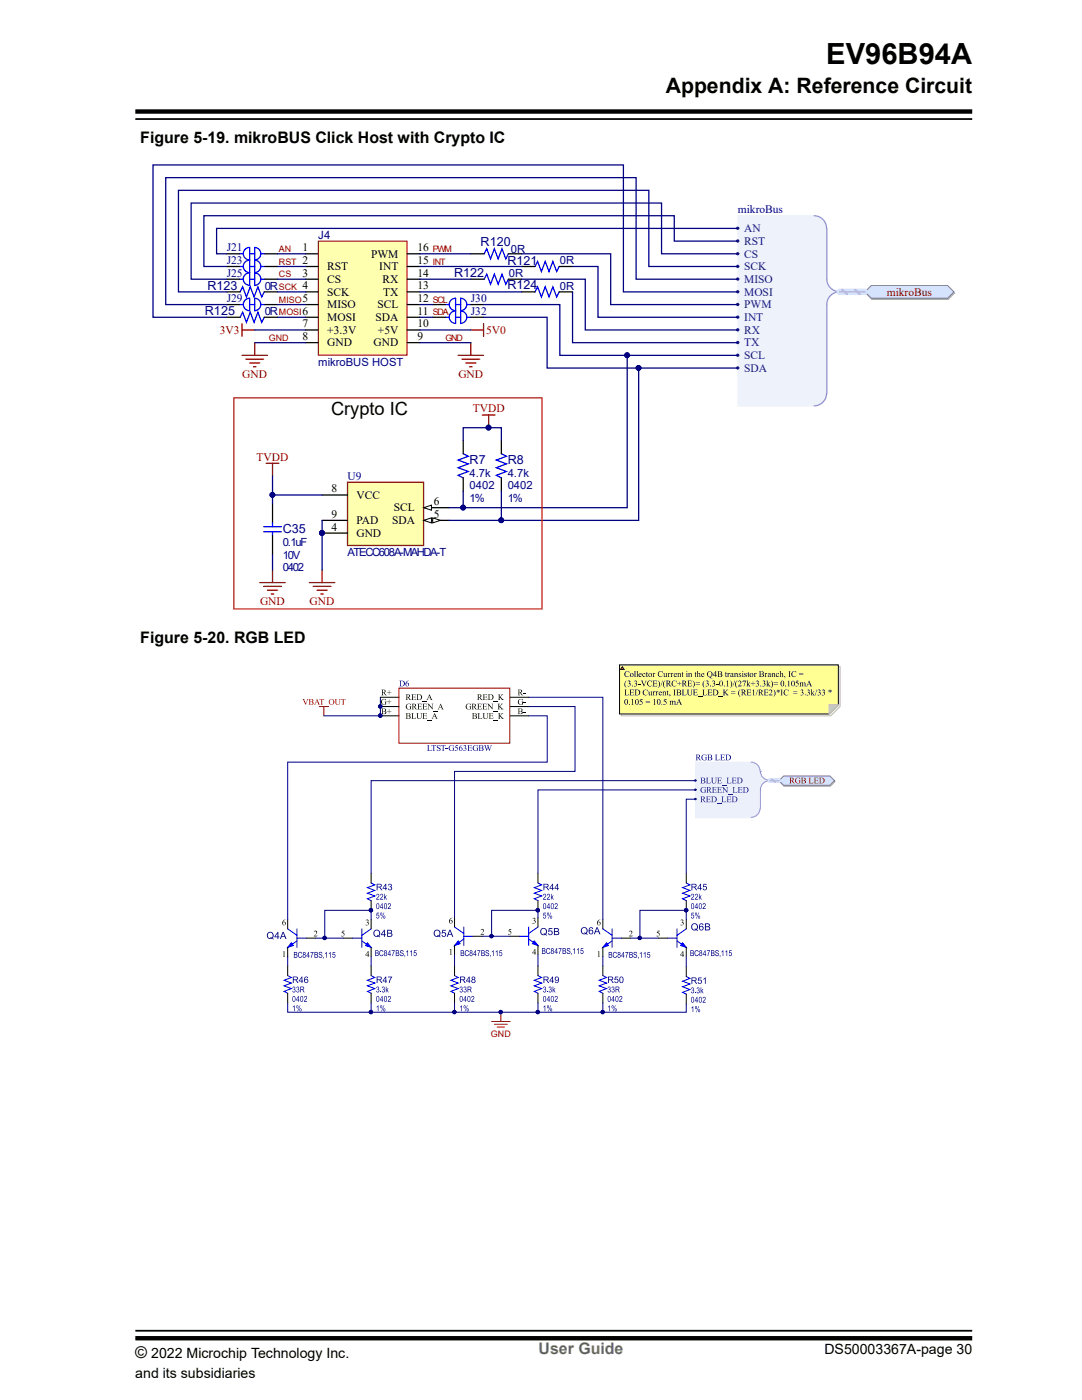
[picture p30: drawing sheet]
<svg xmlns="http://www.w3.org/2000/svg" width="216mm" height="279mm" viewBox="0 0 216 279" stroke-linecap="round" stroke-linejoin="round" font-family="sans-serif">
<defs><g id="words">
<text font-size="5.8" x="164.9" y="12.7">EV96B94A</text>
<text font-size="4.2" x="132.8" y="18.6">Appendix A: Reference Circuit</text>
<text font-size="3.6" x="66" y="82.8">Crypto IC</text>
<g font-size="3.2">
<text x="28" y="28.5">Figure 5-19. mikroBUS Click Host with Crypto IC</text>
<text x="28" y="128.4">Figure 5-20. RGB LED</text>
<text x="27" y="271">©</text>
</g>
<text font-size="3.2" fill="#656565" x="107.5" y="270.3">User Guide</text>
<g font-size="2.8">
<text x="27" y="275.1">and its subsidiaries</text>
<text x="30.2" y="271">2022 Microchip Technology Inc.</text>
<text x="164.5" y="270.2">DS50003367A-page 30</text>
</g>
<g font-size="2.5" fill="#000080">
<text x="95.9" y="49.1">R120</text>
<text x="101.3" y="52.8">R121</text>
<text x="41.4" y="57.8">R123</text>
<text x="90.6" y="55.2">R122</text>
<text x="101.3" y="57.7">R124</text>
<text x="40.9" y="62.8">R125</text>
<text x="93.7" y="92.5">R7</text>
<text x="101.3" y="92.5">R8</text>
<text x="56.4" y="106.3">C35</text>
</g>
<g font-size="2.3" fill="#000080">
<text x="63.5" y="47.7">J4</text>
<text x="147.2" y="42.5">mikroBus</text>
<text x="45.2" y="50.1">J21</text>
<text x="45.2" y="52.7">J23</text>
<text x="45.2" y="55.2">J25</text>
<text x="45.2" y="60.3">J29</text>
<text x="94" y="60.3">J30</text>
<text x="94" y="62.8">J32</text>
<text x="69.3" y="95.7">U9</text>
</g>
<g font-size="2.3" fill="#003a70">
<text x="148.5" y="46.3">AN</text>
<text x="148.5" y="48.9">RST</text>
<text x="148.5" y="51.4">CS</text>
<text x="148.5" y="53.9">SCK</text>
<text x="148.5" y="59">MOSI</text>
<text x="148.5" y="56.5">MISO</text>
<text x="148.5" y="64.1">INT</text>
<text x="148.5" y="61.5">PWM</text>
<text x="148.5" y="66.6">RX</text>
<text x="148.5" y="71.7">SCL</text>
<text x="148.5" y="69.1">TX</text>
<text x="148.5" y="74.2">SDA</text>
</g>
<g font-size="2.3">
<text x="60.3" y="50.1">1</text>
<text x="60.3" y="52.7">2</text>
<text x="65.3" y="53.9">RST</text>
<text x="74" y="51.4">PWM</text>
<text x="75.7" y="53.9">INT</text>
<text x="83.3" y="52.7">15</text>
<text x="83.3" y="50.1">16</text>
<text x="60.3" y="55.2">3</text>
<text x="60.3" y="57.7">4</text>
<text x="65.3" y="56.5">CS</text>
<text x="65.3" y="59">SCK</text>
<text x="76.3" y="56.5">RX</text>
<text x="76.4" y="59">TX</text>
<text x="83.3" y="57.7">13</text>
<text x="83.3" y="55.2">14</text>
<text x="60.3" y="60.3">5</text>
<text x="60.3" y="62.8">6</text>
<text x="60.3" y="65.3">7</text>
<text x="65.3" y="61.5">MISO</text>
<text x="65.3" y="64.1">MOSI</text>
<text x="74.9" y="64.1">SDA</text>
<text x="75.3" y="61.5">SCL</text>
<text x="83.3" y="60.3">12</text>
<text x="83.3" y="62.8">11</text>
<text x="83.3" y="65.3">10</text>
<text x="60.3" y="67.9">8</text>
<text x="65.3" y="66.6">+3.3V</text>
<text x="65.3" y="69.1">GND</text>
<text x="74.5" y="69.1">GND</text>
<text x="75.4" y="66.6">+5V</text>
<text x="83.3" y="67.9">9</text>
<text x="66.2" y="98.3">8</text>
<text x="71.1" y="99.5">VCC</text>
<text x="86.6" y="100.8">6</text>
<text x="66.2" y="105.9">4</text>
<text x="66.2" y="103.3">9</text>
<text x="71.1" y="107.1">GND</text>
<text x="71.1" y="104.6">PAD</text>
<text x="78.2" y="104.6">SDA</text>
<text x="78.6" y="102.1">SCL</text>
<text x="86.6" y="103.3">5</text>
</g>
<g font-size="2.3" fill="#800000">
<text x="176.9" y="59">mikroBus</text>
<text x="43.9" y="66.6">3V3</text>
<text x="97" y="66.6">5V0</text>
<text x="48.3" y="75.5">GND</text>
<text x="91.5" y="75.5">GND</text>
<text x="94.3" y="82.3">TVDD</text>
<text x="51.2" y="91.9">TVDD</text>
<text x="51.9" y="120.8">GND</text>
<text x="61.8" y="120.8">GND</text>
</g>
<g font-size="2.2" fill="#000080">
<text x="101.9" y="50.4">0R</text>
<text x="111.7" y="52.7">0R</text>
<text x="52.9" y="57.8">0R</text>
<text x="101.6" y="55.3">0R</text>
<text x="111.7" y="57.8">0R</text>
<text x="52.9" y="62.9">0R</text>
<text x="63.5" y="73">mikroBUS HOST</text>
<text x="93.7" y="95.2">4.7k</text>
<text x="101.3" y="95.2">4.7k</text>
<text x="93.7" y="100.2">1%</text>
<text x="93.7" y="97.7">0402</text>
<text x="101.3" y="100.2">1%</text>
<text x="101.3" y="97.7">0402</text>
<text x="56.4" y="111.5">10V</text>
<text x="56.4" y="109">0.1uF</text>
<text x="69.3" y="111">ATECC608A-MAHDA-T</text>
<text x="56.4" y="114">0402</text>
</g>
<g font-size="1.8" fill="#800000">
<text x="55.7" y="50.3">AN</text>
<text x="55.7" y="52.8">RST</text>
<text x="86.3" y="52.8">INT</text>
<text x="86.3" y="50.3">PWM</text>
<text x="55.7" y="55.3">CS</text>
<text x="55.7" y="57.9">SCK</text>
<text x="55.7" y="62.9">MOSI</text>
<text x="55.7" y="60.4">MISO</text>
<text x="86.3" y="62.9">SDA</text>
<text x="86.3" y="60.4">SCL</text>
<text x="53.6" y="68">GND</text>
<text x="88.9" y="68">GND</text>
</g>
<text font-size="1.8" fill="#7f0000" x="98" y="207">GND</text>
</g></defs>
<g fill="none" stroke="#00f" stroke-width=".25">
<path d="M47.8 50.7h.7M47.8 55.7h.7M47.8 53.2h.7M49.8 51.9a1.24 1.24 0 0 1-1.3-1.3 1.24 1.24 0 0 1 1.3-1.2v7.6M49.8 54.5a1.24 1.24 0 0 0-1.3 1.2 1.24 1.24 0 0 0 1.3 1.2M49.8 51.9a1.24 1.24 0 0 0-1.3 1.3 1.24 1.24 0 0 0 1.3 1.2M49.8 50.7h1M49.8 55.7h1M49.8 53.2h1M50.8 51.9a1.24 1.24 0 0 0 1.2-1.3 1.24 1.24 0 0 0-1.2-1.2v7.6M50.8 54.5a1.24 1.24 0 0 1 1.2 1.2 1.24 1.24 0 0 1-1.2 1.2M50.8 51.9a1.24 1.24 0 0 1 1.2 1.3 1.24 1.24 0 0 1-1.2 1.2"/>
<path d="M52.1 50.7h.8M52.1 55.7h.8M52.1 53.2h.8M47.8 60.8h.7M49.8 62a1.24 1.24 0 0 1-1.3-1.2 1.24 1.24 0 0 1 1.3-1.3v2.6M49.8 60.8h1M50.8 62a1.24 1.24 0 0 0 1.2-1.2 1.24 1.24 0 0 0-1.2-1.3v2.6M52.1 60.8h.8M88.9 60.8h.7M88.9 63.3h.7M90.9 62a1.24 1.24 0 0 1-1.3-1.2 1.24 1.24 0 0 1 1.3-1.3v5.1M90.9 60.8h1"/>
<path d="M90.9 63.3h1M90.9 62.1a1.24 1.24 0 0 0-1.3 1.2 1.24 1.24 0 0 0 1.3 1.2M91.9 62a1.24 1.24 0 0 0 1.2-1.2 1.24 1.24 0 0 0-1.2-1.3v5.1M91.9 62.1a1.24 1.24 0 0 1 1.2 1.2 1.24 1.24 0 0 1-1.2 1.2M93.2 60.8h.8M93.2 63.3h.8"/>
</g>
<g fill="none" stroke="#000" stroke-width=".25">
<path d="M45.2 50.7h2.6M45.2 55.7h2.6M45.2 53.2h2.6M52.9 50.7h2.5M52.9 55.7h2.5M52.9 53.2h2.5M61 50.7h2.5M45.2 60.8h2.6M52.9 60.8h2.5M86.3 60.8h2.6M86.3 63.3h2.6M94 60.8h2.5"/>
<path d="M94 63.3h2.5"/>
</g>
<path d="M48.3 65.9h2.5M48.3 64.6v2.5M94 65.9h2.5M96.5 64.6v2.5" fill="none" stroke="#800000" stroke-width=".25"/>
<path d="M63.5 48.1h17.7v22.8h-17.7z" fill="#ffffb0"/>
<path d="M63.5 48.1h17.7v22.8h-17.7z" fill="none" stroke="#800000" stroke-width=".2"/>
<g fill="none" stroke="#000" stroke-width=".25">
<path d="M61 53.2h2.5M61 55.7h2.5M61 58.3h2.5M81.3 53.2h2.5M81.3 55.7h2.5M81.3 58.3h2.5M81.3 50.7h2.5M61 60.8h2.5M61 63.3h2.5M61 65.9h2.5M61 68.4h2.5M81.3 60.8h2.5"/>
<path d="M81.3 63.3h2.5M81.3 65.9h2.5M81.3 68.4h2.5"/>
</g>
<path d="M147.2 43.1h15.2l1.3 .3 1 .9 .3 1.3v10.8l.6 1 1.3 .9-1.3 .8-.6 1.1v18.3l-.3 1.3-1 .9-1.3 .4h-15.2z" fill-rule="evenodd" fill="#edf2fb"/>
<path d="M147.2 43.1h15.2l1.3 .3 1 .9 .3 1.3v10.8l.6 1 1.3 .9-1.3 .8-.6 1.1v18.3l-.3 1.3-1 .9-1.3 .4h-15.2z" fill="none" stroke="#edf2fb" stroke-width=".2"/>
<path d="M162.4 43.1a2.51 2.51 0 0 1 2.5 2.5M165 45.6v10.1a2.51 2.51 0 0 0 2.5 2.5M167.5 58.3a2.51 2.51 0 0 0-2.5 2.5v17.7M164.9 78.5a2.51 2.51 0 0 1-2.5 2.5" fill="none" stroke="#8f9ec9" stroke-width=".25"/>
<circle cx="147.2" cy="45.6" r=".23" fill="#003a70"/>
<circle cx="147.2" cy="45.6" r=".23" fill="none" stroke="#003a70" stroke-width=".2"/>
<circle cx="147.2" cy="48.1" r=".23" fill="#003a70"/>
<circle cx="147.2" cy="48.1" r=".23" fill="none" stroke="#003a70" stroke-width=".2"/>
<circle cx="147.2" cy="50.6" r=".23" fill="#003a70"/>
<circle cx="147.2" cy="50.6" r=".23" fill="none" stroke="#003a70" stroke-width=".2"/>
<circle cx="147.2" cy="53.2" r=".23" fill="#003a70"/>
<circle cx="147.2" cy="53.2" r=".23" fill="none" stroke="#003a70" stroke-width=".2"/>
<circle cx="147.2" cy="55.7" r=".23" fill="#003a70"/>
<circle cx="147.2" cy="55.7" r=".23" fill="none" stroke="#003a70" stroke-width=".2"/>
<circle cx="147.2" cy="58.2" r=".23" fill="#003a70"/>
<circle cx="147.2" cy="58.2" r=".23" fill="none" stroke="#003a70" stroke-width=".2"/>
<circle cx="147.2" cy="73.4" r=".23" fill="#003a70"/>
<circle cx="147.2" cy="73.4" r=".23" fill="none" stroke="#003a70" stroke-width=".2"/>
<circle cx="147.2" cy="70.9" r=".23" fill="#003a70"/>
<circle cx="147.2" cy="70.9" r=".23" fill="none" stroke="#003a70" stroke-width=".2"/>
<circle cx="147.2" cy="68.4" r=".23" fill="#003a70"/>
<circle cx="147.2" cy="68.4" r=".23" fill="none" stroke="#003a70" stroke-width=".2"/>
<circle cx="147.2" cy="65.8" r=".23" fill="#003a70"/>
<circle cx="147.2" cy="65.8" r=".23" fill="none" stroke="#003a70" stroke-width=".2"/>
<circle cx="147.2" cy="63.3" r=".23" fill="#003a70"/>
<circle cx="147.2" cy="63.3" r=".23" fill="none" stroke="#003a70" stroke-width=".2"/>
<circle cx="147.2" cy="60.8" r=".23" fill="#003a70"/>
<circle cx="147.2" cy="60.8" r=".23" fill="none" stroke="#003a70" stroke-width=".2"/>
<path d="M172.7 58.5l1.3-1.3h15.2l1.3 1.3-1.3 1.3h-15.2z" fill-rule="evenodd" fill="#bac0ca"/>
<path d="M172.7 58.5l1.3-1.3h15.2l1.3 1.3-1.3 1.3h-15.2z" fill="none" stroke="#a6acb6" stroke-width=".2"/>
<path d="M172.6 58.3l1.3-1.3h15.2l1.2 1.3-1.2 1.2h-15.2z" fill-rule="evenodd" fill="#d5e4ff" stroke="#71809b" stroke-width=".2"/>
<path d="M96.2 82.8h2.6M97.5 82.8v2.6M51.8 116.3h5.1M52.6 117h3.6M53.4 117.8h2M54.1 118.5h.5M54.4 113.7v2.6" fill="none" stroke="#800000" stroke-width=".25"/>
<circle cx="97.5" cy="85.3" r=".48" fill="#000080"/>
<circle cx="97.5" cy="85.3" r=".48" fill="none" stroke="#000080" stroke-width=".2"/>
<path d="M48.3 70.9h5.1M49.1 71.7h3.5M49.8 72.4h2M50.6 73.2h.5M50.8 68.4v2.5M91.4 70.9h5.1M92.2 71.7h3.5M92.9 72.4h2.1M93.7 73.2h.5M94 68.4v2.5M53.1 92.5h2.5M54.4 92.5v2.5" fill="none" stroke="#800000" stroke-width=".25"/>
<path d="M92.4 90.6l1 .5-2 .7 2 .8-2 .7 2 .8-2 .8 1 .5M100 90.6l1.1 .5-2.1 .7 2.1 .8-2.1 .7 2.1 .8-2.1 .8 1 .5M52.6 106.1h3.6M52.6 105.1h3.6M54.4 104.4v.7M54.4 106.1v.8" fill="none" stroke="#00f" stroke-width=".25"/>
<path d="M92.4 87.9v2.7M92.4 95.4v2.6M100 87.9v2.7M100 95.4v2.6M54.4 100.6v3.8M54.4 106.9v3.8" fill="none" stroke="#000" stroke-width=".25"/>
<path d="M69.3 96.3h15.2v12.6h-15.2z" fill="#ffffb0"/>
<path d="M69.3 96.3h15.2v12.6h-15.2z" fill="none" stroke="#800000" stroke-width=".25"/>
<path d="M64.3 106.4h5" fill="none" stroke="#000" stroke-width=".25"/>
<circle cx="64.2" cy="106.4" r=".48" fill="#000080"/>
<circle cx="64.2" cy="106.4" r=".48" fill="none" stroke="#000080" stroke-width=".2"/>
<path d="M84.6 103.9h5" fill="none" stroke="#000" stroke-width=".25"/>
<path d="M84.6 103.9l1.5-.6v1.1z" fill="#fff"/>
<path d="M84.6 103.9l1.5-.6v1.1z" fill="none" stroke="#000" stroke-width=".2"/>
<path d="M86.3 103.3l1.6 .6-1.6 .5z" fill="#fff"/>
<path d="M86.3 103.3l1.6 .6-1.6 .5z" fill="none" stroke="#000" stroke-width=".2"/>
<path d="M84.6 101.3h5" fill="none" stroke="#000" stroke-width=".25"/>
<path d="M84.6 101.3l1.5-.5v1z" fill="#fff"/>
<path d="M84.6 101.3l1.5-.5v1z" fill="none" stroke="#000" stroke-width=".2"/>
<path d="M64.3 98.8h5M64.3 103.9h5" fill="none" stroke="#000" stroke-width=".25"/>
<circle cx="64.2" cy="106.4" r=".48" fill="#000080"/>
<circle cx="64.2" cy="106.4" r=".48" fill="none" stroke="#000080" stroke-width=".2"/>
<path d="M61.7 116.3h5.1M62.5 117h3.5M63.3 117.8h2M64 118.5h.5M64.3 113.7v2.6" fill="none" stroke="#800000" stroke-width=".25"/>
<path d="M47.9 58.3l.5-1.1 .8 2.1 .7-2.1 .8 2.1 .8-2.1 .7 2.1 .5-1M96.6 55.7l.5-1 .8 2 .7-2 .8 2 .8-2 .7 2 .5-1M96.6 50.7l.5-1.1 .8 2.1 .7-2.1 .8 2.1 .8-2.1 .7 2.1 .5-1M106.8 58.3l.5-1.1 .7 2.1 .8-2.1 .8 2.1 .7-2.1 .8 2.1 .5-1M106.8 53.2l.5-1 .7 2 .8-2 .8 2 .7-2 .8 2 .5-1M47.9 63.3l.5-1 .8 2 .7-2 .8 2 .8-2 .7 2 .5-1" fill="none" stroke="#00f" stroke-width=".25"/>
<path d="M45.2 58.3h2.7M52.7 58.3h2.7M94 55.7h2.6M94 50.7h2.6M101.4 55.7h2.7M101.4 50.7h2.7M104.1 58.3h2.7M104.1 53.2h2.7M111.6 58.3h2.6M111.6 53.2h2.6M45.2 63.3h2.7M52.7 63.3h2.7" fill="none" stroke="#000" stroke-width=".25"/>
<path d="M147.2 53.2h-17.7v-15.2h-93.9v20.3h9.6M147.2 55.7h-20.3v-20.2h-93.8v25.3h12.1M147.2 50.7h-15.2v-10.2h-93.9v15.2h7.1M147.2 45.6h-104v5.1h2M147.2 58.3h-22.8v-25.4h-93.9v30.4h14.7M147.2 48.1h-12.7v-5h-93.8v10.1h4.5M50.8 68.4h10.2M50.8 65.9h10.2M54.4 98.8h9.9" fill="none" stroke="#000080" stroke-width=".25"/>
<circle cx="54.4" cy="98.8" r=".48" fill="#000080"/>
<circle cx="54.4" cy="98.8" r=".48" fill="none" stroke="#000080" stroke-width=".2"/>
<path d="M55.4 58.3h5.6M55.4 55.7h5.6M55.4 53.2h5.6M55.4 50.7h5.6M55.4 63.3h5.6M55.4 60.8h5.6M83.8 63.3h2.5M83.8 60.8h2.5M83.8 68.4h10.2M83.8 65.9h10.2M147.2 73.5h-19.8v30.4h-37.8" fill="none" stroke="#000080" stroke-width=".25"/>
<circle cx="127.4" cy="73.4" r=".48" fill="#000080"/>
<circle cx="127.4" cy="73.4" r=".48" fill="none" stroke="#000080" stroke-width=".2"/>
<circle cx="100" cy="103.8" r=".48" fill="#000080"/>
<circle cx="100" cy="103.8" r=".48" fill="none" stroke="#000080" stroke-width=".2"/>
<path d="M125.2 70.9v30.4h-35.6" fill="none" stroke="#000080" stroke-width=".25"/>
<circle cx="92.4" cy="101.3" r=".48" fill="#000080"/>
<circle cx="92.4" cy="101.3" r=".48" fill="none" stroke="#000080" stroke-width=".2"/>
<circle cx="125.1" cy="70.9" r=".48" fill="#000080"/>
<circle cx="125.1" cy="70.9" r=".48" fill="none" stroke="#000080" stroke-width=".2"/>
<path d="M92.4 87.9v-2.5h7.6v2.5" fill="none" stroke="#000080" stroke-width=".25"/>
<circle cx="97.5" cy="85.3" r=".48" fill="#000080"/>
<circle cx="97.5" cy="85.3" r=".48" fill="none" stroke="#000080" stroke-width=".2"/>
<path d="M96.5 63.3h12.7v10.2h18.2" fill="none" stroke="#000080" stroke-width=".25"/>
<circle cx="127.4" cy="73.4" r=".48" fill="#000080"/>
<circle cx="127.4" cy="73.4" r=".48" fill="none" stroke="#000080" stroke-width=".2"/>
<path d="M96.5 60.8h15.2v10.1h35.5" fill="none" stroke="#000080" stroke-width=".25"/>
<circle cx="125.1" cy="70.9" r=".48" fill="#000080"/>
<circle cx="125.1" cy="70.9" r=".48" fill="none" stroke="#000080" stroke-width=".2"/>
<path d="M104.1 50.7h17.8v10.1h25.3M54.4 95v5.6M54.4 110.7v3" fill="none" stroke="#000080" stroke-width=".25"/>
<circle cx="54.4" cy="98.8" r=".48" fill="#000080"/>
<circle cx="54.4" cy="98.8" r=".48" fill="none" stroke="#000080" stroke-width=".2"/>
<path d="M64.3 103.9v9.8" fill="none" stroke="#000080" stroke-width=".25"/>
<circle cx="64.2" cy="106.4" r=".48" fill="#000080"/>
<circle cx="64.2" cy="106.4" r=".48" fill="none" stroke="#000080" stroke-width=".2"/>
<path d="M92.4 98v3.3" fill="none" stroke="#000080" stroke-width=".25"/>
<circle cx="92.4" cy="101.3" r=".48" fill="#000080"/>
<circle cx="92.4" cy="101.3" r=".48" fill="none" stroke="#000080" stroke-width=".2"/>
<path d="M100 98v5.9" fill="none" stroke="#000080" stroke-width=".25"/>
<circle cx="100" cy="103.8" r=".48" fill="#000080"/>
<circle cx="100" cy="103.8" r=".48" fill="none" stroke="#000080" stroke-width=".2"/>
<path d="M83.8 55.7h10.2M83.8 58.3h20.3M83.8 50.7h10.2M83.8 53.2h20.3M104.1 55.7h12.7v10.2h30.4M114.2 58.3v10.1h33M114.2 53.2h5.1v10.1h27.9" fill="none" stroke="#000080" stroke-width=".25"/>
<path d="M167.5 58.3h5.1" fill="none" stroke="#cbdaff" stroke-width="1.3"/>
<path d="M168 57.8l1 .9M170.6 57.8l1 .9" fill="none" stroke="#adbce7" stroke-width=".38"/>
<path d="M167.5 58.3h5.1" fill="none" stroke="#adbce7" stroke-width=".25"/>
<path d="M46.7 79.4h61.4v42.1h-61.4z" fill="none" stroke="#da291c" stroke-width=".26"/>
<path d="M63.7 141h1.8" fill="none" stroke="#7f0000" stroke-width=".2"/>
<g fill="#7f0000">
<path d="M60.4 139.5h.4l-.1 .2 .3 .7 .3-.7-.1-.2h.4l-.6 1.2z"/>
<path d="M63.7 139.5h1v.3l-.1-.2h-.3v.9l.1 .1h-.4l.1-.1v-.9h-.2l-.2 .2z"/>
<path d="M64.7 140.9l.9 .1z"/>
<path d="M66.8 139.5h.5l-.2 .1v.8a.33 .33 0 0 0 .4 .2 .33 .33 0 0 0 .2-.4v-.6l-.1-.1h.4l-.2 .1v.6a.45 .45 0 0 1-.4 .5 .45 .45 0 0 1-.5-.5v-.6z"/>
<path d="M68 139.5h.9l.1 .3-.2-.2h-.2v.9l.1 .1h-.5l.2-.1v-.9h-.2l-.2 .2z"/>
<path d="M61.6 139.5h.5a.31 .31 0 0 1 .4 .1 .31 .31 0 0 1-.2 .5 .31 .31 0 0 1 .3 .4 .31 .31 0 0 1-.5 .1h-.5l.1-.2v-.8zM61.9 139.6v.4a.28 .28 0 0 0 .4 0 .28 .28 0 0 0 0-.4 .28 .28 0 0 0-.4 0zM61.9 140.1v.5a.29 .29 0 0 0 .4 0 .29 .29 0 0 0 0-.4z"/>
<path d="M63.3 139.5l.6 1.1h-.5l.1-.1-.1-.2h-.4l-.1 .2 .1 .1h-.3zM63.2 139.7l-.2 .5h.4z"/>
<path d="M65.6 140.1a.58 .58 0 0 1 1.1 0 .58 .58 0 0 1-1.1 0zM65.9 139.7a.49 .49 0 0 0-.1 .6 .49 .49 0 0 0 .6 .2 .49 .49 0 0 0 .1-.7 .49 .49 0 0 0-.6-.1z"/>
</g>
<path d="M64.6 141v1.9M98.1 203.9h3.7M98.7 204.4h2.5M99.2 205h1.5M99.9 202v1.9" fill="none" stroke="#7f0000" stroke-width=".2"/>
<circle cx="99.9" cy="202" r=".33" fill="#00007f"/>
<circle cx="99.9" cy="202" r=".33" fill="none" stroke="#00007f" stroke-width=".2"/>
<g fill="#00007f">
<path d="M75.2 178.5a.38 .38 0 0 1 .5 .2 .38 .38 0 0 1-.3 .5l-.2 .2h.5v.1h-.6v-.1a.61 .61 0 0 0 .4-.9l-.4 .2z"/>
<path d="M75.9 178.5a.38 .38 0 0 1 .6 .2 .38 .38 0 0 1-.3 .5l-.2 .2h.5v.1h-.7l.1-.1a.61 .61 0 0 0 .3-.9l-.4 .2z"/>
<path d="M76.6 178.4h.2v.6l.4-.3-.3 .3 .3 .5h-.1l-.3-.4v.4h-.2z"/>
<path d="M77.5 180.3a.38 .38 0 0 1 .5 .3 .38 .38 0 0 1-.3 .5l-.2 .2h.5v.1h-.6v-.2a.61 .61 0 0 0 .4-.8l-.4 .2z"/>
<path d="M75.2 182.2h.5v.1h-.4l-.1 .3a.33 .33 0 0 1 .5 .1 .33 .33 0 0 1-.2 .5 .33 .33 0 0 1-.4-.2l.2 .1a.26 .26 0 0 0 .3-.3 .26 .26 0 0 0-.5-.1z"/>
<path d="M75.2 180.3a.58 .58 0 0 1 .6 .4 .58 .58 0 0 1-.2 .6l-.1 .1a.58 .58 0 0 1-.5-.4 .58 .58 0 0 1 .2-.6zM75.3 180.4a.54 .54 0 0 0 .2 .9 .53 .53 0 0 0-.2-.9z"/>
<path d="M76.2 180.3l.1 .7h.2l-.2 .4h-.1v-.3h-.4zM76.2 180.5l-.3 .5h.3z"/>
<path d="M76.8 180.3a.58 .58 0 0 1 .5 .4 .58 .58 0 0 1-.1 .6l-.1 .1a.58 .58 0 0 1-.5-.4 .58 .58 0 0 1 .1-.6zM76.8 180.4a.54 .54 0 0 0 .2 .9 .53 .53 0 0 0-.2-.9z"/>
<path d="M75.9 182.2l.1-.1a.27 .27 0 0 1 .3 .3 .27 .27 0 0 1-.4 .2zM76 182.2l.1 .4 .1-.3zM76.6 182.1l-.5 1.2zM76.5 182.8l.1-.1a.27 .27 0 0 1 .3 .3 .27 .27 0 0 1-.4 .3zM76.6 182.8l.1 .4 .1-.3z"/>
</g>
<path d="M74.1 176.2l.7 .4-1.5 .5 1.5 .6-1.5 .6 1.5 .5-1.5 .6 .8 .3" fill="none" stroke="#00f" stroke-width=".2"/>
<path d="M74.1 179.7v2" fill="none" stroke="#000" stroke-width=".2"/>
<circle cx="74" cy="181.7" r=".33" fill="#00007f"/>
<circle cx="74" cy="181.7" r=".33" fill="none" stroke="#00007f" stroke-width=".2"/>
<path d="M74.1 174.3v1.9" fill="none" stroke="#000" stroke-width=".2"/>
<g fill="#00007f">
<path d="M77.6 176.5a.34 .34 0 0 1 .5-.1 .34 .34 0 0 1-.1 .6 .4 .4 0 0 1 0 .7 .4 .4 0 0 1-.6-.4h.2a.26 .26 0 0 0 .3 .2 .26 .26 0 0 0 .2-.3 .26 .26 0 0 0-.4-.1v-.2a.22 .22 0 0 0 .3-.2 .22 .22 0 0 0-.2-.2 .22 .22 0 0 0-.2 .2h-.2z"/>
<path d="M75.2 176.4h.5a.36 .36 0 0 1 .5 .3 .36 .36 0 0 1-.4 .4l.5 .6h-.2l-.4-.5-.2-.1h-.2v.6h-.1zM75.3 176.5v.4h.4a.22 .22 0 0 0 .3-.1 .22 .22 0 0 0-.3-.3z"/>
<path d="M76.9 176.4h.2v.8h.1v.2h-.1v.3h-.2v-.3h-.6zM76.9 176.6l-.4 .6h.4z"/>
<circle cx="74" cy="181.7" r=".33"/>
</g>
<circle cx="74" cy="181.7" r=".33" fill="none" stroke="#00007f" stroke-width=".2"/>
<g fill="#00007f">
<path d="M108.5 178.5a.38 .38 0 0 1 .5 .2 .38 .38 0 0 1-.3 .5l-.2 .2h.5v.1h-.7l.1-.1a.61 .61 0 0 0 .3-.9l-.3 .2z"/>
<path d="M109.2 178.5a.38 .38 0 0 1 .6 .2 .38 .38 0 0 1-.3 .5l-.2 .2h.4v.1h-.6l.1-.1a.61 .61 0 0 0 .3-.9l-.4 .2z"/>
<path d="M109.9 178.4h.2v.6l.4-.3-.3 .3 .3 .5h-.1l-.3-.4v.4h-.2z"/>
<path d="M110.8 180.3a.38 .38 0 0 1 .5 .3 .38 .38 0 0 1-.3 .5l-.2 .2h.5v.1h-.6v-.2a.61 .61 0 0 0 .4-.8l-.4 .2z"/>
<path d="M108.5 182.2h.4v.1h-.3l-.1 .3a.33 .33 0 0 1 .5 .1 .33 .33 0 0 1-.2 .5 .33 .33 0 0 1-.4-.2l.1 .1a.26 .26 0 0 0 .3-.3 .26 .26 0 0 0-.4-.1z"/>
<path d="M108.5 180.3a.58 .58 0 0 1 .5 .4 .58 .58 0 0 1-.1 .6l-.1 .1a.58 .58 0 0 1-.5-.4 .58 .58 0 0 1 .1-.6zM108.6 180.4a.54 .54 0 0 0 .1 .9 .53 .53 0 0 0-.1-.9z"/>
<path d="M109.5 180.3l.1 .7h.1l-.1 .4h-.1v-.3h-.4zM109.5 180.5l-.3 .5h.3z"/>
<path d="M110.1 180.3a.58 .58 0 0 1 .5 .4 .58 .58 0 0 1-.2 .6l-.1 .1a.58 .58 0 0 1-.5-.4 .58 .58 0 0 1 .2-.6zM110.1 180.4a.54 .54 0 0 0 .2 .9 .53 .53 0 0 0-.2-.9z"/>
<path d="M109.2 182.2l.1-.1a.27 .27 0 0 1 .3 .3 .27 .27 0 0 1-.4 .2zM109.3 182.2l.1 .4v-.3zM109.9 182.1l-.5 1.2zM109.8 182.8l.1-.1a.27 .27 0 0 1 .3 .3 .27 .27 0 0 1-.4 .3zM109.9 182.8l.1 .4 .1-.3z"/>
</g>
<path d="M107.3 176.2l.8 .4-1.5 .5 1.5 .6-1.5 .6 1.5 .5-1.5 .6 .7 .3" fill="none" stroke="#00f" stroke-width=".2"/>
<path d="M107.3 179.7v2" fill="none" stroke="#000" stroke-width=".2"/>
<circle cx="107.3" cy="181.7" r=".33" fill="#00007f"/>
<circle cx="107.3" cy="181.7" r=".33" fill="none" stroke="#00007f" stroke-width=".2"/>
<path d="M107.3 174.3v1.9" fill="none" stroke="#000" stroke-width=".2"/>
<g fill="#00007f">
<path d="M108.4 176.4h.6a.36 .36 0 0 1 .5 .3 .36 .36 0 0 1-.4 .4l.5 .6h-.2l-.4-.5-.2-.1h-.2v.6h-.2zM108.6 176.5v.4h.4a.22 .22 0 0 0 .3-.1 .22 .22 0 0 0-.3-.3z"/>
<path d="M110.2 176.4h.1v.8h.2v.2h-.2v.3h-.1v-.3h-.6zM110.2 176.6l-.4 .6h.4z"/>
<path d="M111.2 176.4h.2v.8h.1v.2h-.1v.3h-.2v-.3h-.6zM111.2 176.6l-.4 .6h.4z"/>
<circle cx="107.3" cy="181.7" r=".33"/>
</g>
<circle cx="107.3" cy="181.7" r=".33" fill="none" stroke="#00007f" stroke-width=".2"/>
<g fill="#00007f">
<path d="M138 178.5a.38 .38 0 0 1 .5 .2 .38 .38 0 0 1-.3 .5l-.2 .2h.5v.1h-.6v-.1a.61 .61 0 0 0 .4-.9l-.4 .2z"/>
<path d="M138.8 178.5a.38 .38 0 0 1 .5 .2 .38 .38 0 0 1-.3 .5l-.2 .2h.5v.1h-.7l.1-.1a.61 .61 0 0 0 .3-.9l-.3 .2z"/>
<path d="M139.5 178.4h.1v.6l.4-.3-.3 .3 .3 .5h-.1l-.2-.4-.1 .4h-.1z"/>
<path d="M140.3 180.3a.38 .38 0 0 1 .5 .3 .38 .38 0 0 1-.3 .5l-.2 .2h.5v.1h-.6v-.2a.61 .61 0 0 0 .4-.8l-.4 .2z"/>
<path d="M138 182.2h.5v.1h-.4l-.1 .3a.33 .33 0 0 1 .5 .1 .33 .33 0 0 1-.2 .5 .33 .33 0 0 1-.4-.2l.2 .1a.26 .26 0 0 0 .3-.3 .26 .26 0 0 0-.5-.1z"/>
<path d="M138.1 180.3a.58 .58 0 0 1 .5 .4 .58 .58 0 0 1-.2 .6l-.1 .1a.58 .58 0 0 1-.5-.4 .58 .58 0 0 1 .2-.6zM138.1 180.4a.54 .54 0 0 0 .2 .9 .53 .53 0 0 0-.2-.9z"/>
<path d="M139.1 180.3v.7h.2l-.2 .4h-.1v-.3h-.4zM139 180.5l-.3 .5h.3z"/>
<path d="M139.6 180.3a.58 .58 0 0 1 .5 .4 .58 .58 0 0 1-.1 .6l-.1 .1a.58 .58 0 0 1-.5-.4 .58 .58 0 0 1 .1-.6zM139.7 180.4a.54 .54 0 0 0 .1 .9 .53 .53 0 0 0-.1-.9z"/>
<path d="M138.7 182.2l.1-.1a.27 .27 0 0 1 .3 .3 .27 .27 0 0 1-.4 .2zM138.8 182.2l.1 .4 .1-.3zM139.4 182.1l-.5 1.2zM139.4 182.8v-.1a.27 .27 0 0 1 .3 .3 .27 .27 0 0 1-.3 .3zM139.5 182.8v.4l.1-.3z"/>
</g>
<path d="M136.9 176.2l.8 .4-1.5 .5 1.5 .6-1.5 .6 1.5 .5-1.5 .6 .7 .3" fill="none" stroke="#00f" stroke-width=".2"/>
<path d="M136.9 179.7v2" fill="none" stroke="#000" stroke-width=".2"/>
<circle cx="136.9" cy="181.7" r=".33" fill="#00007f"/>
<circle cx="136.9" cy="181.7" r=".33" fill="none" stroke="#00007f" stroke-width=".2"/>
<path d="M136.9 174.3v1.9" fill="none" stroke="#000" stroke-width=".2"/>
<g fill="#00007f">
<path d="M140.4 176.4h.6v.1h-.5l-.1 .4a.43 .43 0 0 1 .6 .2 .43 .43 0 0 1-.2 .6 .43 .43 0 0 1-.6-.4h.2a.27 .27 0 0 0 .4 .1 .27 .27 0 0 0 0-.4 .27 .27 0 0 0-.4 .1h-.2z"/>
<path d="M138 176.4h.5a.36 .36 0 0 1 .5 .3 .36 .36 0 0 1-.4 .4l.5 .6h-.2l-.3-.5-.3-.1h-.2v.6h-.1zM138.1 176.5v.4h.4a.22 .22 0 0 0 .3-.1 .22 .22 0 0 0-.2-.3z"/>
<path d="M139.8 176.4h.1v.8h.2v.2h-.2v.3h-.2v-.3h-.5zM139.7 176.6l-.4 .6h.4z"/>
<circle cx="136.9" cy="181.7" r=".33"/>
</g>
<circle cx="136.9" cy="181.7" r=".33" fill="none" stroke="#00007f" stroke-width=".2"/>
<g fill="#00007f">
<path d="M58.5 197a.28 .28 0 0 1 .4 0 .28 .28 0 0 1-.1 .4 .32 .32 0 0 1 0 .6 .32 .32 0 0 1-.5-.3l.2 .2a.22 .22 0 0 0 .3-.2 .22 .22 0 0 0-.2-.2v-.1a.17 .17 0 0 0 .2-.1 .17 .17 0 0 0-.1-.3 .17 .17 0 0 0-.2 .2h-.1z"/>
<path d="M59.2 197a.28 .28 0 0 1 .4 0 .28 .28 0 0 1 0 .4 .32 .32 0 0 1 0 .6 .32 .32 0 0 1-.5-.3l.2 .2a.22 .22 0 0 0 .3-.2 .22 .22 0 0 0-.3-.2l.1-.1a.17 .17 0 0 0 .2-.1 .18 .18 0 0 0-.2-.3 .17 .17 0 0 0-.2 .2h-.1z"/>
<path d="M60.8 198.8a.38 .38 0 0 1 .5 .3 .38 .38 0 0 1-.3 .5l-.2 .2h.5v.1h-.7l.1-.2a.61 .61 0 0 0 .3-.8l-.3 .2z"/>
<path d="M58.7 200.6l.1 1.2h-.1v-.9l-.3 .2z"/>
<path d="M59.9 196.9h.5a.32 .32 0 0 1 .3 .3 .32 .32 0 0 1-.3 .3l.4 .6h-.2l-.4-.6h-.1v.6h-.2zM60.1 197v.4h.4a.19 .19 0 0 0 .1-.2 .19 .19 0 0 0-.2-.2z"/>
<path d="M58.5 198.8a.58 .58 0 0 1 .5 .4 .58 .58 0 0 1-.1 .6l-.1 .1a.58 .58 0 0 1-.5-.4 .58 .58 0 0 1 .1-.6zM58.6 198.9a.54 .54 0 0 0 .1 .9 .53 .53 0 0 0-.1-.9z"/>
<path d="M59.5 198.8l.1 .7h.1l-.1 .4h-.1v-.3h-.4zM59.5 199l-.3 .5h.3z"/>
<path d="M60.1 198.8a.58 .58 0 0 1 .5 .4 .58 .58 0 0 1-.2 .6l-.1 .1a.58 .58 0 0 1-.5-.4 .58 .58 0 0 1 .2-.6zM60.1 198.9a.54 .54 0 0 0 .2 .9 .53 .53 0 0 0-.2-.9z"/>
<path d="M59.2 200.7l.1-.1a.27 .27 0 0 1 .2 .3 .27 .27 0 0 1-.3 .3zM59.3 200.7v.4l.1-.3zM59.9 200.6l-.6 1.2zM59.8 201.3h.1a.27 .27 0 0 1 .3 .3 .27 .27 0 0 1-.4 .2zM59.9 201.3l.1 .4v-.3z"/>
</g>
<path d="M57.4 194.7l.7 .4-1.4 .5 1.4 .6-1.4 .5 1.4 .6-1.4 .6 .7 .3" fill="none" stroke="#00f" stroke-width=".2"/>
<path d="M57.4 192.8v1.9M57.4 198.2v2" fill="none" stroke="#000" stroke-width=".2"/>
<g fill="#00007f">
<path d="M91.8 197a.28 .28 0 0 1 .4 0 .28 .28 0 0 1 0 .4 .32 .32 0 0 1 0 .6 .32 .32 0 0 1-.5-.3l.2 .2a.22 .22 0 0 0 .3-.2 .22 .22 0 0 0-.3-.2l.1-.1a.17 .17 0 0 0 .2-.1 .18 .18 0 0 0-.2-.3 .17 .17 0 0 0-.2 .2h-.1z"/>
<path d="M92.6 197a.28 .28 0 0 1 .4 0 .28 .28 0 0 1-.1 .4h.1a.32 .32 0 0 1 0 .6 .32 .32 0 0 1-.5-.3l.2 .2a.22 .22 0 0 0 .3-.2 .22 .22 0 0 0-.3-.2v-.1a.17 .17 0 0 0 .3-.1 .18 .18 0 0 0-.2-.3 .17 .17 0 0 0-.2 .2h-.1z"/>
<path d="M94.1 198.8a.38 .38 0 0 1 .6 .3 .38 .38 0 0 1-.3 .5l-.2 .2h.4v.1h-.6l.1-.2a.61 .61 0 0 0 .3-.8l-.4 .2z"/>
<path d="M92.1 200.6l.1 1.2h-.2v-.9l-.2 .2z"/>
<path d="M58.4 194.9h.6a.36 .36 0 0 1 .5 .3 .36 .36 0 0 1-.4 .4l.5 .6h-.2l-.4-.5-.2-.1h-.2v.6h-.2zM58.6 195v.5h.4a.22 .22 0 0 0 .3-.2 .22 .22 0 0 0-.3-.3z"/>
<path d="M60.2 194.9h.1v.8h.2v.2h-.2v.3h-.1v-.3h-.6zM60.2 195.1l-.4 .6h.4z"/>
<path d="M60.8 195l.5-.1 .2 .3h-.2a.26 .26 0 0 0-.3-.2 .26 .26 0 0 0-.2 .3v.2a.42 .42 0 0 1 .7 .2 .42 .42 0 0 1-.3 .5 .42 .42 0 0 1-.5-.4zM60.8 195.8a.3 .3 0 0 0 .6 0 .3 .3 0 0 0-.6 0z"/>
<path d="M93.3 196.9h.4a.32 .32 0 0 1 .4 .3 .32 .32 0 0 1-.3 .3l.3 .6h-.1l-.4-.6h-.2v.6h-.1zM93.4 197v.4h.4a.19 .19 0 0 0 .1-.2 .19 .19 0 0 0-.2-.2z"/>
<path d="M91.9 198.8a.58 .58 0 0 1 .5 .4 .58 .58 0 0 1-.1 .6l-.1 .1a.58 .58 0 0 1-.5-.4 .58 .58 0 0 1 .1-.6zM91.9 198.9a.54 .54 0 0 0 .2 .9 .53 .53 0 0 0-.2-.9z"/>
<path d="M92.9 198.8l.1 .7h.1l-.1 .4h-.1v-.3h-.5zM92.9 199l-.3 .5h.3z"/>
<path d="M93.4 198.8a.58 .58 0 0 1 .5 .4 .58 .58 0 0 1-.1 .6l-.1 .1a.58 .58 0 0 1-.5-.4 .58 .58 0 0 1 .1-.6zM93.5 198.9a.54 .54 0 0 0 .1 .9 .53 .53 0 0 0-.1-.9z"/>
<path d="M92.6 200.7v-.1a.27 .27 0 0 1 .3 .3 .27 .27 0 0 1-.3 .3zM92.7 200.7v.4l.1-.3zM93.2 200.6l-.5 1.2zM93.2 201.3a.27 .27 0 0 1 .3 .3 .27 .27 0 0 1-.3 .2zM93.3 201.3v.4l.1-.3z"/>
</g>
<path d="M90.7 194.7l.7 .4-1.4 .5 1.4 .6-1.4 .5 1.4 .6-1.4 .6 .7 .3" fill="none" stroke="#00f" stroke-width=".2"/>
<path d="M90.7 192.8v1.9M90.7 198.2v2" fill="none" stroke="#000" stroke-width=".2"/>
<g fill="#00007f">
<path d="M121.4 197a.28 .28 0 0 1 .4 0 .28 .28 0 0 1-.1 .4 .32 .32 0 0 1 0 .6 .32 .32 0 0 1-.5-.3l.2 .2a.22 .22 0 0 0 .3-.2 .22 .22 0 0 0-.2-.2v-.1a.17 .17 0 0 0 .2-.1 .17 .17 0 0 0-.1-.3 .17 .17 0 0 0-.2 .2h-.1z"/>
<path d="M122.1 197a.28 .28 0 0 1 .4 0 .28 .28 0 0 1 0 .4 .32 .32 0 0 1 0 .6 .32 .32 0 0 1-.5-.3l.2 .2a.22 .22 0 0 0 .3-.2 .22 .22 0 0 0-.3-.2l.1-.1a.17 .17 0 0 0 .2-.1 .18 .18 0 0 0-.2-.3 .17 .17 0 0 0-.2 .2h-.1z"/>
<path d="M123.7 198.8a.38 .38 0 0 1 .5 .3 .38 .38 0 0 1-.3 .5l-.2 .2h.5v.1h-.7l.1-.2a.61 .61 0 0 0 .3-.8l-.3 .2z"/>
<path d="M121.6 200.6l.1 1.2h-.1v-.9l-.3 .2z"/>
<path d="M91.8 194.9h.6a.36 .36 0 0 1 .4 .3 .36 .36 0 0 1-.3 .4l.4 .6h-.2l-.3-.5-.2-.1h-.2v.6h-.2zM92 195v.5h.3a.22 .22 0 0 0 .4-.2 .22 .22 0 0 0-.3-.3z"/>
<path d="M93.6 194.9h.1v.8h.2v.2h-.2v.3h-.2v-.3h-.5zM93.5 195.1l-.4 .6h.4z"/>
<path d="M94.2 195a.35 .35 0 0 1 .5-.1 .35 .35 0 0 1 0 .6 .38 .38 0 0 1 .1 .6 .38 .38 0 0 1-.6 0 .38 .38 0 0 1 .1-.6l-.2-.2zM94.3 195.2a.21 .21 0 0 0 .4 0 .21 .21 0 0 0-.4 0zM94.2 195.8a.26 .26 0 0 0 .5 0 .26 .26 0 0 0-.5 0z"/>
<path d="M122.8 196.9h.5a.32 .32 0 0 1 .3 .3 .32 .32 0 0 1-.3 .3l.4 .6h-.2l-.4-.6h-.1v.6h-.2zM123 197v.4h.4a.19 .19 0 0 0 .1-.2 .19 .19 0 0 0-.2-.2z"/>
<path d="M121.4 198.8a.58 .58 0 0 1 .5 .4 .58 .58 0 0 1-.1 .6l-.1 .1a.58 .58 0 0 1-.5-.4 .58 .58 0 0 1 .1-.6zM121.5 198.9a.54 .54 0 0 0 .1 .9 .53 .53 0 0 0-.1-.9z"/>
<path d="M122.4 198.8l.1 .7h.1l-.1 .4h-.1v-.3h-.4zM122.4 199l-.3 .5h.3z"/>
<path d="M123 198.8a.58 .58 0 0 1 .5 .4 .58 .58 0 0 1-.2 .6l-.1 .1a.58 .58 0 0 1-.5-.4 .58 .58 0 0 1 .2-.6zM123 198.9a.54 .54 0 0 0 .2 .9 .53 .53 0 0 0-.2-.9z"/>
<path d="M122.1 200.7l.1-.1a.27 .27 0 0 1 .2 .3 .27 .27 0 0 1-.3 .3zM122.2 200.7v.4l.1-.3zM122.8 200.6l-.6 1.2zM122.7 201.3h.1a.27 .27 0 0 1 .3 .3 .27 .27 0 0 1-.4 .2zM122.8 201.3l.1 .4 .1-.3z"/>
</g>
<path d="M120.3 194.7l.7 .4-1.4 .5 1.4 .6-1.4 .5 1.4 .6-1.4 .6 .7 .3" fill="none" stroke="#00f" stroke-width=".2"/>
<path d="M120.3 192.8v1.9M120.3 198.2v2" fill="none" stroke="#000" stroke-width=".2"/>
<g fill="#00007f">
<path d="M122.7 194.9h.7v.2h-.5l-.1 .3a.43 .43 0 0 1 .6 .2 .43 .43 0 0 1-.3 .6 .43 .43 0 0 1-.5-.4h.1a.27 .27 0 0 0 .4 .1 .27 .27 0 0 0 .1-.4 .27 .27 0 0 0-.5 .1h-.1z"/>
<path d="M121.3 194.9h.6a.36 .36 0 0 1 .5 .3 .36 .36 0 0 1-.4 .4l.5 .6h-.2l-.4-.5-.2-.1h-.2v.6h-.2zM121.5 195v.5h.4a.22 .22 0 0 0 .3-.2 .22 .22 0 0 0-.3-.3z"/>
<path d="M123.8 195a.52 .52 0 0 1 .6 .1 .52 .52 0 0 1 0 .6 .44 .44 0 0 1-.5 .5 .44 .44 0 0 1-.3-.7zM123.8 195.1a.57 .57 0 0 0 .3 .9 .56 .56 0 0 0 .2-.5 .56 .56 0 0 0-.4-.5z"/>
</g>
<path d="M74.1 194.7l.7 .4-1.5 .5 1.5 .6-1.5 .5 1.5 .6-1.5 .6 .8 .3" fill="none" stroke="#00f" stroke-width=".2"/>
<path d="M74.1 192.8v1.9M74.1 198.2v2" fill="none" stroke="#000" stroke-width=".2"/>
<g fill="#00007f">
<path d="M75.2 197a.28 .28 0 0 1 .4 0 .28 .28 0 0 1-.1 .4h.1a.32 .32 0 0 1 0 .6 .32 .32 0 0 1-.5-.3l.2 .2a.22 .22 0 0 0 .3-.2 .22 .22 0 0 0-.3-.2v-.1a.17 .17 0 0 0 .2-.1 .17 .17 0 0 0-.1-.3 .17 .17 0 0 0-.2 .2h-.1z"/>
<path d="M75.9 197.9h.1v.2h-.1z"/>
<path d="M76.3 197a.28 .28 0 0 1 .4 0 .28 .28 0 0 1-.1 .4h.1a.32 .32 0 0 1 0 .6 .32 .32 0 0 1-.5-.3l.2 .2a.22 .22 0 0 0 .3-.2 .22 .22 0 0 0-.3-.2v-.1a.17 .17 0 0 0 .3-.1 .18 .18 0 0 0-.2-.3 .17 .17 0 0 0-.2 .2h-.1z"/>
<path d="M77 196.9h.1v.6l.4-.3-.2 .3 .3 .6h-.2l-.2-.5-.1 .5h-.1z"/>
<path d="M77.5 198.8a.38 .38 0 0 1 .5 .3 .38 .38 0 0 1-.3 .5l-.2 .2h.5v.1h-.6v-.2a.61 .61 0 0 0 .4-.8l-.4 .2z"/>
<path d="M75.4 200.6l.1 1.2h-.1v-.9l-.2 .2z"/>
<path d="M77.4 194.9h.8l-.4 1.3h-.2l.1-.4 .3-.7h-.6z"/>
<path d="M108.5 197a.28 .28 0 0 1 .4 0 .28 .28 0 0 1-.1 .4h.1a.32 .32 0 0 1-.1 .6 .32 .32 0 0 1-.4-.3l.1 .2a.22 .22 0 0 0 .4-.2 .22 .22 0 0 0-.3-.2v-.1a.17 .17 0 0 0 .2-.1 .17 .17 0 0 0-.1-.3 .17 .17 0 0 0-.2 .2h-.1z"/>
<path d="M109.2 197.9h.1v.2h-.1z"/>
<path d="M109.6 197a.28 .28 0 0 1 .4 0 .28 .28 0 0 1-.1 .4h.1a.32 .32 0 0 1 0 .6 .32 .32 0 0 1-.5-.3l.2 .2a.22 .22 0 0 0 .3-.2 .22 .22 0 0 0-.3-.2v-.1a.17 .17 0 0 0 .2-.1 .17 .17 0 0 0-.1-.3 .17 .17 0 0 0-.2 .2h-.1z"/>
<path d="M110.3 196.9h.1v.6l.4-.3-.2 .3 .2 .6h-.1l-.2-.5-.1 .5h-.1z"/>
<path d="M110.8 198.8a.38 .38 0 0 1 .5 .3 .38 .38 0 0 1-.3 .5l-.2 .2h.5v.1h-.6v-.2a.61 .61 0 0 0 .4-.8l-.4 .2z"/>
<path d="M108.7 200.6l.1 1.2h-.1v-.9l-.3 .2z"/>
<path d="M75.2 198.8a.58 .58 0 0 1 .6 .4 .58 .58 0 0 1-.2 .6l-.1 .1a.58 .58 0 0 1-.5-.4 .58 .58 0 0 1 .2-.6zM75.3 198.9a.54 .54 0 0 0 .2 .9 .53 .53 0 0 0-.2-.9z"/>
<path d="M76.2 198.8l.1 .7h.2l-.2 .4h-.1v-.3h-.4zM76.2 199l-.3 .5h.3z"/>
<path d="M76.8 198.8a.58 .58 0 0 1 .5 .4 .58 .58 0 0 1-.1 .6l-.1 .1a.58 .58 0 0 1-.5-.4 .58 .58 0 0 1 .1-.6zM76.8 198.9a.54 .54 0 0 0 .2 .9 .53 .53 0 0 0-.2-.9z"/>
<path d="M75.9 200.7l.1-.1a.27 .27 0 0 1 .3 .3 .27 .27 0 0 1-.4 .3zM76 200.7l.1 .4 .1-.3zM76.6 200.6l-.5 1.2zM76.5 201.3h.1a.27 .27 0 0 1 .3 .3 .27 .27 0 0 1-.4 .2zM76.6 201.3l.1 .4 .1-.3z"/>
<path d="M75.2 194.9h.5a.36 .36 0 0 1 .5 .3 .36 .36 0 0 1-.4 .4l.5 .6h-.2l-.4-.5-.2-.1h-.2v.6h-.1zM75.3 195v.5h.4a.22 .22 0 0 0 .3-.2 .22 .22 0 0 0-.3-.3z"/>
<path d="M76.9 194.9h.2v.8h.1v.2h-.1v.3h-.2v-.3h-.6zM76.9 195.1l-.4 .6h.4z"/>
<path d="M108.5 198.8a.58 .58 0 0 1 .5 .4 .58 .58 0 0 1-.1 .6l-.1 .1a.58 .58 0 0 1-.5-.4 .58 .58 0 0 1 .1-.6zM108.6 198.9a.54 .54 0 0 0 .1 .9 .53 .53 0 0 0-.1-.9z"/>
<path d="M109.5 198.8l.1 .7h.1l-.1 .4h-.1v-.3h-.4zM109.5 199l-.3 .5h.3z"/>
<path d="M110.1 198.8a.58 .58 0 0 1 .5 .4 .58 .58 0 0 1-.2 .6l-.1 .1a.58 .58 0 0 1-.5-.4 .58 .58 0 0 1 .2-.6zM110.1 198.9a.54 .54 0 0 0 .2 .9 .53 .53 0 0 0-.2-.9z"/>
<path d="M109.2 200.7l.1-.1a.27 .27 0 0 1 .3 .3 .27 .27 0 0 1-.4 .3zM109.3 200.7l.1 .4v-.3zM109.9 200.6l-.5 1.2zM109.8 201.3h.1a.27 .27 0 0 1 .3 .3 .27 .27 0 0 1-.4 .2zM109.9 201.3l.1 .4 .1-.3z"/>
</g>
<path d="M107.3 194.7l.8 .4-1.5 .5 1.5 .6-1.5 .5 1.5 .6-1.5 .6 .7 .3" fill="none" stroke="#00f" stroke-width=".2"/>
<path d="M107.3 192.8v1.9M107.3 198.2v2" fill="none" stroke="#000" stroke-width=".2"/>
<g fill="#00007f">
<path d="M138 197.1a.28 .28 0 0 1 .4 .1 .28 .28 0 0 1-.1 .4h.1a.32 .32 0 0 1 0 .6 .32 .32 0 0 1-.5-.3l.2 .2a.22 .22 0 0 0 .3-.2 .22 .22 0 0 0-.3-.2v-.2a.17 .17 0 0 0 .3-.1 .17 .17 0 0 0-.2-.2 .17 .17 0 0 0-.2 .2h-.1z"/>
<path d="M138.7 198.1h.2v.1h-.2z"/>
<path d="M139.1 197.1a.28 .28 0 0 1 .4 .1 .28 .28 0 0 1-.1 .4h.1a.32 .32 0 0 1 0 .6 .32 .32 0 0 1-.5-.3l.2 .2a.22 .22 0 0 0 .3-.2 .22 .22 0 0 0-.3-.2v-.2a.17 .17 0 0 0 .3-.1 .17 .17 0 0 0-.2-.2 .17 .17 0 0 0-.2 .2h-.1z"/>
<path d="M139.8 197.1h.1v.6l.5-.3-.3 .3 .3 .5h-.2l-.2-.4-.1 .4h-.1z"/>
<path d="M140.3 199a.38 .38 0 0 1 .5 .2 .38 .38 0 0 1-.3 .5l-.2 .3h.5v.1h-.6v-.2a.61 .61 0 0 0 .4-.8l-.4 .2z"/>
<path d="M138.3 200.8v1.2h-.1v-.9l-.2 .1z"/>
<path d="M108.4 194.9h.6a.36 .36 0 0 1 .5 .3 .36 .36 0 0 1-.4 .4l.5 .6h-.2l-.4-.5-.2-.1h-.2v.6h-.2zM108.6 195v.5h.4a.22 .22 0 0 0 .3-.2 .22 .22 0 0 0-.3-.3z"/>
<path d="M110.2 194.9h.1v.8h.2v.2h-.2v.3h-.1v-.3h-.6zM110.2 195.1l-.4 .6h.4z"/>
<path d="M110.8 195a.51 .51 0 0 1 .7 .1 .51 .51 0 0 1 0 .6 .41 .41 0 0 1-.3 .5 .41 .41 0 0 1-.5-.3h.2a.29 .29 0 0 0 .4 .1 .29 .29 0 0 0 .1-.4 .41 .41 0 0 1-.6 0 .41 .41 0 0 1 0-.6zM110.8 195.3a.3 .3 0 0 0 .6 0 .3 .3 0 0 0-.6 0z"/>
<path d="M138.1 199a.58 .58 0 0 1 .5 .4 .58 .58 0 0 1-.2 .6l-.1 .1a.58 .58 0 0 1-.5-.4 .58 .58 0 0 1 .2-.6zM138.1 199.1a.54 .54 0 0 0 .2 .9 .53 .53 0 0 0-.2-.9z"/>
<path d="M139.1 198.9v.8h.2l-.2 .4h-.1v-.3h-.4zM139 199.2l-.3 .5h.3z"/>
<path d="M139.6 199a.58 .58 0 0 1 .5 .4 .58 .58 0 0 1-.1 .6l-.1 .1a.58 .58 0 0 1-.5-.4 .58 .58 0 0 1 .1-.6zM139.7 199.1a.54 .54 0 0 0 .1 .9 .53 .53 0 0 0-.1-.9z"/>
<path d="M138.7 200.9l.1-.1a.27 .27 0 0 1 .3 .3 .27 .27 0 0 1-.4 .2zM138.8 200.9l.1 .4 .1-.3zM139.4 200.8l-.5 1.2zM139.4 201.5v-.1a.27 .27 0 0 1 .3 .3 .27 .27 0 0 1-.3 .2zM139.5 201.5v.4l.1-.3z"/>
</g>
<path d="M136.9 194.9l.8 .4-1.5 .5 1.5 .6-1.5 .5 1.5 .6-1.5 .5 .7 .4" fill="none" stroke="#00f" stroke-width=".2"/>
<path d="M136.9 193v1.9M136.9 198.4v2" fill="none" stroke="#000" stroke-width=".2"/>
<g fill="#00007f">
<path d="M139.4 195.1h.6v.1h-.5l-.1 .4a.43 .43 0 0 1 .6 .2 .43 .43 0 0 1-.3 .6 .43 .43 0 0 1-.5-.4h.2a.27 .27 0 0 0 .4 .1 .27 .27 0 0 0 0-.4 .27 .27 0 0 0-.4 .1l-.2-.1z"/>
<path d="M140.3 195.4l.5-.3v1.2h-.1v-1l-.4 .2z"/>
<path d="M138 195.1h.5a.36 .36 0 0 1 .5 .3 .36 .36 0 0 1-.4 .4l.5 .5h-.2l-.3-.5h-.3h-.2v.5h-.1zM138.1 195.2v.4h.4a.22 .22 0 0 0 .3-.2 .22 .22 0 0 0-.2-.2z"/>
</g>
<path d="M138.8 152.1h11.1a1.9 1.9 0 0 1 1.8 2.3l.5 .8 .9 .6-.9 .6-.5 .8v4.1l-.2 1-.7 .7-.9 .2h-11.1z" fill-rule="evenodd" fill="#ebf0fa"/>
<path d="M138.8 152.1h11.1a1.9 1.9 0 0 1 1.8 2.3l.5 .8 .9 .6-.9 .6-.5 .8v4.1l-.2 1-.7 .7-.9 .2h-11.1z" fill="none" stroke="#ebf0fa" stroke-width=".2"/>
<path d="M149.9 152.1a1.81 1.81 0 0 1 1.8 1.8M151.7 153.9a1.81 1.81 0 0 0 1.9 1.8M151.7 153.9h.1M153.6 155.8a1.81 1.81 0 0 0-1.9 1.8v3.7M151.7 161.3a1.81 1.81 0 0 1-1.8 1.8" fill="none" stroke="#8f9cc7" stroke-width=".2"/>
<circle cx="138.8" cy="159.5" r=".14" fill="#00386e"/>
<circle cx="138.8" cy="159.5" r=".14" fill="none" stroke="#00386e" stroke-width=".2"/>
<g fill="#00386e">
<path d="M140.9 159h.8v.2l-.1-.2h-.4v.5h.3l.1-.2v.4l-.1-.2h-.3v.5h.4l.2-.2-.1 .3h-.8l.1-.2v-.8z"/>
<path d="M143 160.4l.9 .1z"/>
<path d="M143.9 159h.5l-.1 .1v.8l.4 .1 .2-.2-.1 .3h-.9l.2-.2v-.8z"/>
<path d="M145 159h.8l.1 .2-.2-.2h-.4v.5h.3l.2-.2v.4l-.2-.2h-.3v.5h.4l.2-.2-.1 .3h-.8l.1-.2v-.8z"/>
<path d="M139.7 159h.5a.31 .31 0 0 1 .4 .1 .31 .31 0 0 1-.3 .4l.6 .6h-.3l-.4-.5h-.1v.4l.1 .1h-.5l.2-.2v-.8zM140.1 159v.5a.26 .26 0 0 0 .3-.1 .26 .26 0 0 0-.1-.4z"/>
<path d="M141.9 159h.4a.57 .57 0 0 1 .7 .5 .57 .57 0 0 1-.6 .6h-.5l.1-.2v-.8zM142.2 159v1a.5 .5 0 0 0 .6-.5 .5 .5 0 0 0-.6-.5z"/>
<path d="M146 159h.5a.57 .57 0 0 1 .6 .5 .57 .57 0 0 1-.6 .6h-.5l.2-.2v-.8zM146.3 159v1a.5 .5 0 0 0 .6-.5 .5 .5 0 0 0-.6-.5z"/>
<circle cx="138.7" cy="155.8" r=".15"/>
</g>
<circle cx="138.7" cy="155.8" r=".15" fill="none" stroke="#00386e" stroke-width=".2"/>
<g fill="#00386e">
<path d="M140.9 155.2h.5l-.2 .1v.9h.4l.2-.2-.1 .3h-.8l.1-.2v-.8z"/>
<path d="M141.9 155.2h.5l-.2 .1v.8a.33 .33 0 0 0 .4 .2 .33 .33 0 0 0 .2-.4v-.6l-.1-.1h.4l-.2 .1v.6a.45 .45 0 0 1-.4 .5 .45 .45 0 0 1-.5-.6v-.5z"/>
<path d="M143.1 155.2h.9v.3l-.2-.2h-.4v.4h.3l.2-.1v.3l-.1-.1h-.4v.4l.4 .1 .3-.2-.1 .2h-.9l.1-.2v-.8z"/>
<path d="M144.1 156.6l.9 .1z"/>
<path d="M145 155.2h.5l-.2 .1v.9h.4l.2-.2-.1 .3h-.8l.1-.2v-.8z"/>
<path d="M146 155.2h.9v.3l-.1-.2h-.5v.4h.4l.1-.1v.3l-.1-.1h-.4v.4l.4 .1 .3-.2-.1 .2h-.9l.2-.2v-.8z"/>
<path d="M139.7 155.2h.5a.31 .31 0 0 1 .5 .1 .31 .31 0 0 1-.2 .5 .31 .31 0 0 1 .2 .4 .31 .31 0 0 1-.4 .1h-.6l.2-.2v-.8zM140.1 155.3v.4a.28 .28 0 0 0 .4 0 .28 .28 0 0 0 0-.4 .28 .28 0 0 0-.4 0zM140.1 155.8v.5a.29 .29 0 0 0 .4-.1 .29 .29 0 0 0 0-.3z"/>
<path d="M147 155.2h.5a.57 .57 0 0 1 .7 .5 .57 .57 0 0 1-.7 .6h-.5l.2-.2v-.8zM147.3 155.3v1a.5 .5 0 0 0 .7-.5 .5 .5 0 0 0-.7-.5z"/>
<circle cx="138.7" cy="157.6" r=".15"/>
</g>
<circle cx="138.7" cy="157.6" r=".15" fill="none" stroke="#00386e" stroke-width=".2"/>
<g fill="#00386e">
<path d="M139.9 157.2l.9-.1v.3a.48 .48 0 0 0-.9 .1 .48 .48 0 0 0 .6 .7l.1-.1v-.4l-.1-.1h.4l-.1 .5a.62 .62 0 0 1-.8 0 .62 .62 0 0 1-.1-.9z"/>
<path d="M142.1 157.1h.8v.2l-.1-.1-.4-.1v.5h.3l.1-.2v.4l-.1-.1h-.3v.4h.4l.2-.2-.1 .3h-.8l.1-.2v-.8z"/>
<path d="M143.1 157.1h.9v.2l-.2-.1-.4-.1v.5h.3l.2-.2v.4l-.1-.1h-.4v.4h.4l.3-.2-.1 .3h-.9l.1-.2v-.8z"/>
<path d="M144.1 157.1h.3l.7 .8v-.7l-.2-.1h.4l-.2 .1v1l-.7-.9v.8l.1 .1h-.4l.2-.1v-.9z"/>
<path d="M145.3 158.5l.9 .1z"/>
<path d="M146.2 157.1h.5l-.2 .1v.9h.4l.2-.2-.1 .3h-.8l.1-.2v-.8z"/>
<path d="M147.2 157.1h.9v.2l-.1-.1-.5-.1v.5h.4l.1-.2v.4l-.1-.1h-.4v.4h.4l.3-.2-.1 .3h-.9l.2-.2v-.8z"/>
<path d="M140.9 157.1h.5a.31 .31 0 0 1 .4 .2 .31 .31 0 0 1-.3 .4l.6 .5h-.3l-.4-.5h-.1v.4l.1 .1h-.5l.2-.2v-.8zM141.3 157.2v.4a.26 .26 0 0 0 .3-.1 .26 .26 0 0 0-.1-.3z"/>
<path d="M148.2 157.1h.5a.57 .57 0 0 1 .7 .5 .57 .57 0 0 1-.7 .6h-.5l.2-.2v-.8zM148.5 157.2v.9a.5 .5 0 0 0 .7-.4 .5 .5 0 0 0-.7-.5z"/>
</g>
<g fill="#00007f">
<path d="M140.1 150.8l.8-.2 .1 .3a.48 .48 0 0 0-.9 .2 .48 .48 0 0 0 .6 .6l.1-.1v-.4l-.1-.1h.4l-.1 .6a.62 .62 0 0 1-.9-.1 .62 .62 0 0 1 0-.8z"/>
<path d="M142.6 150.6h.6l-.2 .1v.9h.4l.2-.2-.1 .3h-.9l.2-.2v-.8z"/>
<path d="M143.7 150.6h.9v.3l-.2-.2h-.4v.4h.3l.2-.2v.4l-.1-.1h-.4v.4l.4 .1 .3-.3-.1 .3h-.9l.1-.2v-.8z"/>
<path d="M138.8 150.6h.4a.31 .31 0 0 1 .5 .2 .31 .31 0 0 1-.3 .4l.5 .5h-.3l-.4-.5h-.1v.4l.2 .1h-.5l.2-.2v-.8zM139.1 150.7l.1 .5a.26 .26 0 0 0 .3-.2 .26 .26 0 0 0-.1-.3z"/>
<path d="M141.1 150.6h.5a.31 .31 0 0 1 .4 .1 .31 .31 0 0 1-.1 .5 .31 .31 0 0 1 .2 .4 .31 .31 0 0 1-.5 .1h-.5l.2-.2v-.8zM141.4 150.7v.4a.28 .28 0 0 0 .4 0 .28 .28 0 0 0 0-.4 .28 .28 0 0 0-.4 0zM141.4 151.2v.4a.29 .29 0 0 0 .4 0 .29 .29 0 0 0 .1-.3z"/>
<path d="M144.7 150.6h.5a.57 .57 0 0 1 .7 .5 .57 .57 0 0 1-.7 .6h-.5l.2-.2v-.8zM145 150.7v.9a.5 .5 0 0 0 .7-.4 .5 .5 0 0 0-.7-.5z"/>
</g>
<path d="M155.5 156l1-.9h9.2l.9 .9-.9 .9h-9.2z" fill-rule="evenodd" fill="#b8bfca"/>
<path d="M155.5 156l1-.9h9.2l.9 .9-.9 .9h-9.2z" fill="none" stroke="#a6abb5" stroke-width=".2"/>
<path d="M156.4 154.9h9.2l.9 .9-.9 .9h-9.2l-1-.9z" fill-rule="evenodd" fill="#d4e3ff" stroke="#707f99" stroke-width=".2"/>
<g fill="#7f0000">
<path d="M158.8 155.4l.8-.2 .1 .3a.48 .48 0 0 0-.9 .2 .48 .48 0 0 0 .6 .6l.1-.1v-.4l-.1-.1h.4l-.1 .6a.62 .62 0 0 1-.9-.1 .62 .62 0 0 1 0-.8z"/>
<path d="M161.3 155.2h.6l-.2 .1v.9h.4l.2-.2-.1 .3h-.9l.2-.2v-.8z"/>
<path d="M162.4 155.2h.9v.3l-.2-.2h-.4v.4h.3l.2-.1v.3l-.1-.1h-.4v.4l.4 .1 .3-.2-.1 .2h-.9l.1-.2v-.8z"/>
<path d="M157.5 155.2h.4a.31 .31 0 0 1 .5 .2 .31 .31 0 0 1-.3 .4l.5 .5h-.3l-.4-.5h-.1v.4l.2 .1h-.5l.2-.2v-.8zM157.8 155.3v.5a.26 .26 0 0 0 .4-.2 .26 .26 0 0 0-.2-.3z"/>
<path d="M159.8 155.2h.5a.31 .31 0 0 1 .4 .1 .31 .31 0 0 1-.1 .5 .31 .31 0 0 1 .2 .4 .31 .31 0 0 1-.5 .1h-.5l.2-.2v-.8zM160.1 155.3v.4a.28 .28 0 0 0 .4 0 .28 .28 0 0 0 0-.4 .28 .28 0 0 0-.4 0zM160.1 155.8v.5a.29 .29 0 0 0 .4-.1 .29 .29 0 0 0 0-.3z"/>
<path d="M163.4 155.2h.5a.57 .57 0 0 1 .7 .5 .57 .57 0 0 1-.7 .6h-.5l.2-.2v-.8zM163.7 155.3v1a.5 .5 0 0 0 .7-.5 .5 .5 0 0 0-.7-.5z"/>
</g>
<path d="M57.4 185.4l1.9 1.3M59.3 187.8l-1.9 1.3M59.3 185.4v3.7M59.3 187.2h1.8" fill="none" stroke="#00f" stroke-width=".2"/>
<path d="M58.1 188.1l.4 .6-1.1 .4z" fill="#00f"/>
<path d="M58.1 188.1l.4 .6-1.1 .4z" fill="none" stroke="#00f" stroke-width=".2"/>
<path d="M57.4 183.5v1.9M57.4 189.1v1.8M61.1 187.2h1.9" fill="none" stroke="#000" stroke-width=".2"/>
<g fill="#000">
<path d="M56.4 190l.3-.2 .1 1.1 .1 .1h-.4l.1-.1v-.7zM62.7 185.8a.37 .37 0 0 1 .6 .2 .37 .37 0 0 1-.3 .5l-.2 .2h.5v.2h-.7a.79 .79 0 0 0 .4-1l-.4 .1z"/>
<path d="M56.5 183.7l.5-.2-.3 .2-.2 .3a.35 .35 0 0 1 .5 .3 .35 .35 0 0 1-.5 .3l-.2-.4zM56.5 184.1v.2a.24 .24 0 0 0 .2 .3 .24 .24 0 0 0 .2-.4l-.1-.2z"/>
</g>
<g fill="#00007f">
<path d="M59.6 190.1l.4-.1 .3 .3-.2-.1a.41 .41 0 0 0-.5 .4 .41 .41 0 0 0 .5 .4l.1-.3 .1 .1a.44 .44 0 0 1-.5 .3 .44 .44 0 0 1-.3-.5z"/>
<path d="M61.9 190h.7l-.4 1.1h-.1v-.3l.3-.7h-.5z"/>
<path d="M63.7 190.1a.36 .36 0 0 1 .4-.1 .36 .36 0 0 1 .2 .3h-.1a.21 .21 0 0 0-.3-.2 .21 .21 0 0 0-.1 .3 .38 .38 0 0 1 .5 .3 .38 .38 0 0 1-.3 .5 .38 .38 0 0 1-.4-.4h.1a.25 .25 0 0 0 .1 .3 .25 .25 0 0 0 .4-.2 .25 .25 0 0 0-.3-.3 .33 .33 0 0 1-.3-.2 .33 .33 0 0 1 .1-.3z"/>
<path d="M64.5 191h.1l-.1 .4z"/>
<path d="M65.1 190l.1 1.1h-.1v-.9l-.2 .2z"/>
<path d="M65.9 190l.1 1.1h-.1v-.9l-.3 .2z"/>
<path d="M66.4 190h.5v.1h-.4v.3a.33 .33 0 0 1 .4 .2 .33 .33 0 0 1-.1 .4 .33 .33 0 0 1-.5-.2l.2 .2a.26 .26 0 0 0 .3-.4 .26 .26 0 0 0-.5 0z"/>
<path d="M58.6 190h.4a.29 .29 0 0 1 .3 .2 .29 .29 0 0 1-.1 .3 .33 .33 0 0 1 .2 .4 .33 .33 0 0 1-.4 .2h-.4zM58.8 190.1v.4l.4-.1-.1-.2zM58.8 190.6v.4l.4-.1v-.2z"/>
<path d="M60.5 190.1a.28 .28 0 0 1 .4 0 .28 .28 0 0 1-.1 .4 .34 .34 0 0 1 .2 .5 .34 .34 0 0 1-.6 0 .34 .34 0 0 1 .2-.5l-.2-.1zM60.6 190.3a.17 .17 0 0 0 .3 0 .17 .17 0 0 0-.3 0zM60.5 190.8a.22 .22 0 0 0 .4 0 .22 .22 0 0 0-.4 0z"/>
<path d="M61.6 190l.1 .7h.1l-.1 .4h-.2v-.2h-.4zM61.5 190.2l-.3 .5h.3z"/>
<path d="M62.8 190h.3a.29 .29 0 0 1 .3 .2 .29 .29 0 0 1-.1 .3 .33 .33 0 0 1 .2 .4 .33 .33 0 0 1-.4 .2h-.3zM62.9 190.1v.4l.4-.1v-.2zM62.9 190.6v.4l.4-.1v-.2z"/>
<path d="M53.4 186.2a.72 .72 0 0 1 1.1 0 .72 .72 0 0 1-.1 1l.2 .2v.1l-.3-.2a.72 .72 0 0 1-1-.2 .72 .72 0 0 1 .1-.9zM53.6 186.3a.56 .56 0 0 0-.1 .7 .56 .56 0 0 0 .6 .2l-.2-.1 .1-.1 .2 .1a.55 .55 0 0 0 .1-.7 .55 .55 0 0 0-.7-.1z"/>
<path d="M55.4 186h.1v.9h.2v.2h-.2v.3h-.1v-.3h-.6zM55.4 186.3l-.5 .6h.5z"/>
<path d="M56.4 186h.2l.6 1.4h-.2l-.2-.4h-.6l-.2 .4h-.2zM56.5 186.1l-.2 .7h.4z"/>
</g>
<path d="M70.4 187.2h1.8M72.2 187.8l1.9 1.3M72.2 185.4v3.7M74.1 185.4l-1.9 1.3" fill="none" stroke="#00f" stroke-width=".2"/>
<path d="M73.3 188.1l.8 1-1.2-.4z" fill="#00f"/>
<path d="M73.3 188.1l.8 1-1.2-.4z" fill="none" stroke="#00f" stroke-width=".2"/>
<path d="M68.5 187.2h1.9M74.1 183.5v1.9M74.1 189.1v1.8" fill="none" stroke="#000" stroke-width=".2"/>
<g fill="#000">
<path d="M68.4 185.7h.4l-.5 .3a.41 .41 0 0 1 .5 .5 .41 .41 0 0 1-.7 .2 .31 .31 0 0 0 .5-.1 .31 .31 0 0 0-.3-.4h-.2zM73.1 183.6h.4l-.1 .4a.35 .35 0 0 1 .1 .5 .35 .35 0 0 1-.5 0 .27 .27 0 0 0 .4 0 .27 .27 0 0 0-.3-.4l.2-.1a.21 .21 0 0 0 .1-.2 .21 .21 0 0 0-.2-.2l-.2 .1z"/>
<path d="M73.4 189.8l.1 .8h.2l-.2 .1v.3h-.1v-.3h-.5zM73.4 190l-.4 .6h.4z"/>
</g>
<g fill="#00007f">
<path d="M75.8 189.8l.5-.2 .2 .4-.2-.2a.41 .41 0 0 0-.5 .4 .41 .41 0 0 0 .5 .4l.1-.2h.1a.44 .44 0 0 1-.5 .4 .44 .44 0 0 1-.3-.6z"/>
<path d="M78.2 189.7h.6l-.4 1.1h-.1v-.3l.3-.7h-.4z"/>
<path d="M79.9 189.7a.36 .36 0 0 1 .4-.1 .36 .36 0 0 1 .2 .4h-.1a.21 .21 0 0 0-.3-.3 .21 .21 0 0 0 0 .4 .38 .38 0 0 1 .4 .3 .38 .38 0 0 1-.3 .4 .38 .38 0 0 1-.4-.4h.1a.25 .25 0 0 0 .2 .4 .25 .25 0 0 0 .3-.2 .25 .25 0 0 0-.3-.3 .33 .33 0 0 1-.3-.2 .33 .33 0 0 1 .1-.4z"/>
<path d="M80.7 190.6h.1l-.1 .4z"/>
<path d="M81.3 189.6l.1 1.2h-.1v-.9l-.2 .2z"/>
<path d="M82.1 189.6l.1 1.2h-.1v-.9l-.3 .2z"/>
<path d="M82.6 189.7h.5v.1h-.4v.3a.33 .33 0 0 1 .4 .1 .33 .33 0 0 1-.1 .5 .33 .33 0 0 1-.5-.2l.2 .1a.26 .26 0 0 0 .3-.3 .26 .26 0 0 0-.5 0z"/>
<path d="M74.9 189.6h.3a.29 .29 0 0 1 .3 .2 .29 .29 0 0 1-.1 .4 .33 .33 0 0 1 .2 .4 .33 .33 0 0 1-.4 .2h-.3zM75 189.8v.3h.4v-.3zM75 190.3v.4l.4-.1v-.3z"/>
<path d="M76.7 189.7a.28 .28 0 0 1 .4 .1 .28 .28 0 0 1 0 .4 .34 .34 0 0 1 .1 .5 .34 .34 0 0 1-.5 0 .34 .34 0 0 1 .1-.5l-.1-.2zM76.8 189.9a.17 .17 0 0 0 .3 0 .17 .17 0 0 0-.3 0zM76.7 190.5a.25 .25 0 0 0 .5 0 .25 .25 0 0 0-.5 0z"/>
<path d="M77.8 189.6l.1 .8h.1l-.1 .4h-.1v-.3h-.5zM77.8 189.9l-.3 .5h.3z"/>
<path d="M79 189.6h.3a.29 .29 0 0 1 .3 .2 .29 .29 0 0 1-.1 .4 .33 .33 0 0 1 .2 .4 .33 .33 0 0 1-.4 .2h-.3zM79.1 189.8v.3h.4v-.3zM79.1 190.3v.4l.4-.1v-.3z"/>
<path d="M74.7 185.7a.72 .72 0 0 1 1 .1 .72 .72 0 0 1-.1 1l.3 .1-.1 .2-.3-.2a.72 .72 0 0 1-.9-.2 .72 .72 0 0 1 .1-1zM74.8 185.8a.56 .56 0 0 0-.1 .7 .56 .56 0 0 0 .7 .3l-.2-.1v-.1l.3 .1a.55 .55 0 0 0 .1-.8 .55 .55 0 0 0-.8-.1z"/>
<path d="M76.6 185.6h.2v.9h.2v.1h-.2v.4h-.2v-.4h-.6zM76.6 185.8l-.4 .7h.4z"/>
<path d="M77.2 185.6h.6a.36 .36 0 0 1 .4 .2 .36 .36 0 0 1-.2 .4 .4 .4 0 0 1 .3 .5 .4 .4 0 0 1-.5 .3h-.6zM77.4 185.7v.4h.3a.23 .23 0 0 0 .4-.2 .23 .23 0 0 0-.4-.2zM77.4 186.3v.5l.7-.1a.26 .26 0 0 0-.1-.3 .26 .26 0 0 0-.2-.1z"/>
</g>
<path d="M90.7 185l1.8 1.3M92.5 187.4l-1.8 1.3M92.5 185v3.7M92.5 186.9h1.9" fill="none" stroke="#00f" stroke-width=".2"/>
<path d="M91.4 187.8l.4 .5-1.1 .4z" fill="#00f"/>
<path d="M91.4 187.8l.4 .5-1.1 .4z" fill="none" stroke="#00f" stroke-width=".2"/>
<path d="M90.7 183.2v1.8M90.7 188.7v1.9M94.4 186.9h1.8" fill="none" stroke="#000" stroke-width=".2"/>
<g fill="#000">
<path d="M89.7 189.5l.3-.1v1.1h.2h-.5l.2-.1v-.7zM96 185.5a.37 .37 0 0 1 .6 .1 .37 .37 0 0 1-.3 .5l-.2 .3 .5-.1-.1 .2h-.6a.79 .79 0 0 0 .4-1l-.4 .2z"/>
<path d="M89.8 183.3l.5-.1-.3 .1-.2 .4a.35 .35 0 0 1 .5 .3 .35 .35 0 0 1-.5 .3l-.2-.4zM89.8 183.7v.2a.24 .24 0 0 0 .2 .4 .24 .24 0 0 0 .2-.4l-.2-.2z"/>
</g>
<g fill="#00007f">
<path d="M92.9 189.8l.4-.2 .3 .4-.2-.2a.41 .41 0 0 0-.5 .4 .41 .41 0 0 0 .5 .4l.1-.2h.1a.44 .44 0 0 1-.6 .4 .44 .44 0 0 1-.3-.6z"/>
<path d="M95.2 189.7h.6l-.3 1.1h-.1v-.3l.3-.7h-.5z"/>
<path d="M97 189.7a.36 .36 0 0 1 .4-.1 .36 .36 0 0 1 .2 .4h-.1a.21 .21 0 0 0-.3-.3 .21 .21 0 0 0-.1 .4 .38 .38 0 0 1 .5 .3 .38 .38 0 0 1-.3 .4 .38 .38 0 0 1-.4-.4h.1a.25 .25 0 0 0 .1 .4 .25 .25 0 0 0 .4-.2 .25 .25 0 0 0-.3-.3 .33 .33 0 0 1-.3-.2 .33 .33 0 0 1 .1-.4z"/>
<path d="M97.8 190.6h.1l-.1 .4z"/>
<path d="M98.4 189.6l.1 1.2h-.1v-.9l-.3 .2z"/>
<path d="M99.2 189.6l.1 1.2h-.2v-.9l-.2 .2z"/>
<path d="M99.7 189.7h.5v.1h-.4l-.1 .3a.33 .33 0 0 1 .5 .1 .33 .33 0 0 1-.2 .5 .33 .33 0 0 1-.4-.2l.2 .1a.26 .26 0 0 0 .3-.3 .26 .26 0 0 0-.5 0z"/>
<path d="M88.3 185.6h.7v.1h-.6l-.1 .4a.47 .47 0 0 1 .7 .2 .47 .47 0 0 1-.3 .7 .47 .47 0 0 1-.6-.4h.2a.3 .3 0 0 0 .4 .1 .3 .3 0 0 0 0-.5 .3 .3 0 0 0-.4 .1h-.2z"/>
<path d="M91.9 189.6h.4a.29 .29 0 0 1 .3 .2 .29 .29 0 0 1-.1 .4 .33 .33 0 0 1 .1 .4 .33 .33 0 0 1-.3 .2h-.4zM92.1 189.8v.3h.3v-.3zM92.1 190.3v.4l.4-.1v-.3z"/>
<path d="M93.8 189.7a.28 .28 0 0 1 .4 .1 .28 .28 0 0 1-.1 .4 .34 .34 0 0 1 .2 .5 .34 .34 0 0 1-.6 0 .34 .34 0 0 1 .2-.5l-.2-.2zM93.8 189.9a.2 .2 0 0 0 .4 0 .2 .2 0 0 0-.4 0zM93.8 190.5a.22 .22 0 0 0 .4 0 .22 .22 0 0 0-.4 0z"/>
<path d="M94.9 189.6v.8h.2l-.2 .4h-.1v-.3h-.4zM94.8 189.9l-.3 .5h.3z"/>
<path d="M96 189.6h.4a.29 .29 0 0 1 .3 .2 .29 .29 0 0 1-.1 .4 .33 .33 0 0 1 .1 .4 .33 .33 0 0 1-.3 .2h-.4zM96.2 189.8v.3h.4l-.1-.3zM96.2 190.3v.4l.4-.1v-.3z"/>
<path d="M86.7 185.7a.72 .72 0 0 1 1.1 .1 .72 .72 0 0 1-.1 1l.2 .1v.2l-.3-.2a.72 .72 0 0 1-1-.2 .72 .72 0 0 1 .1-1zM86.9 185.8a.56 .56 0 0 0-.1 .7 .56 .56 0 0 0 .6 .3l-.2-.1 .1-.1 .2 .1a.55 .55 0 0 0 .1-.8 .55 .55 0 0 0-.7-.1z"/>
<path d="M89.7 185.6h.2l.6 1.4h-.3l-.1-.5h-.6l-.2 .5h-.2zM89.8 185.7l-.3 .7h.5z"/>
</g>
<path d="M103.6 186.9h1.9M105.5 187.4l1.8 1.3M105.5 185v3.7M107.3 185l-1.8 1.3" fill="none" stroke="#00f" stroke-width=".2"/>
<path d="M106.6 187.8l.7 .9-1.1-.4z" fill="#00f"/>
<path d="M106.6 187.8l.7 .9-1.1-.4z" fill="none" stroke="#00f" stroke-width=".2"/>
<path d="M101.8 186.9h1.8M107.3 183.2v1.8M107.3 188.7v1.9" fill="none" stroke="#000" stroke-width=".2"/>
<g fill="#000">
<path d="M101.6 185.4h.5l-.5 .3a.41 .41 0 0 1 .5 .5 .41 .41 0 0 1-.7 .2 .31 .31 0 0 0 .5-.1 .31 .31 0 0 0-.3-.4l-.2-.1zM106.4 183.2l.4 .1-.1 .3a.35 .35 0 0 1 .1 .6 .35 .35 0 0 1-.5 0 .27 .27 0 0 0 .4-.1 .27 .27 0 0 0-.3-.3l.2-.1a.21 .21 0 0 0 .1-.2 .21 .21 0 0 0-.2-.2l-.2 .1z"/>
<path d="M106.7 189.4l.1 .7h.2l-.2 .1v.3h-.1v-.3h-.5zM106.7 189.6l-.4 .5h.4z"/>
</g>
<g fill="#00007f">
<path d="M109.1 189.3l.4-.1 .3 .3-.2-.1a.41 .41 0 0 0-.5 .4 .41 .41 0 0 0 .5 .4l.1-.2h.1a.44 .44 0 0 1-.5 .4 .44 .44 0 0 1-.3-.6z"/>
<path d="M111.4 189.2h.7l-.4 1.2h-.1v-.4l.3-.6h-.5z"/>
<path d="M113.2 189.3a.36 .36 0 0 1 .4-.1 .36 .36 0 0 1 .2 .3h-.1a.21 .21 0 0 0-.3-.2 .21 .21 0 0 0-.1 .4 .38 .38 0 0 1 .5 .2 .38 .38 0 0 1-.3 .5 .38 .38 0 0 1-.4-.4h.1a.25 .25 0 0 0 .2 .3 .25 .25 0 0 0 .3-.2 .25 .25 0 0 0-.3-.3 .33 .33 0 0 1-.3-.2 .33 .33 0 0 1 .1-.3z"/>
<path d="M114 190.2h.1l-.1 .4z"/>
<path d="M114.6 189.2l.1 1.2h-.1v-.9l-.2 .1z"/>
<path d="M115.4 189.2l.1 1.2h-.1v-.9l-.3 .1z"/>
<path d="M115.9 189.2h.5v.2h-.4v.3a.33 .33 0 0 1 .4 .1 .33 .33 0 0 1-.1 .5 .33 .33 0 0 1-.5-.2l.2 .1a.26 .26 0 0 0 .3-.3 .26 .26 0 0 0-.5-.1z"/>
<path d="M109.5 185.2h.7v.2h-.5l-.1 .4a.47 .47 0 0 1 .6 .2 .47 .47 0 0 1-.3 .6 .47 .47 0 0 1-.6-.3l.2-.1a.3 .3 0 0 0 .5 .2 .3 .3 0 0 0 0-.5 .3 .3 0 0 0-.5 .1h-.1z"/>
<path d="M108.1 189.2h.4a.29 .29 0 0 1 .3 .2 .29 .29 0 0 1-.1 .4 .33 .33 0 0 1 .2 .3 .33 .33 0 0 1-.4 .3h-.4zM108.3 189.3v.4l.4-.1-.1-.2zM108.3 189.8v.4h.4v-.3z"/>
<path d="M110 189.3a.28 .28 0 0 1 .4 0 .28 .28 0 0 1-.1 .4 .34 .34 0 0 1 .2 .6 .34 .34 0 0 1-.6 0 .34 .34 0 0 1 .2-.6l-.2-.1zM110.1 189.5a.17 .17 0 0 0 .3 0 .17 .17 0 0 0-.3 0zM110 190.1a.22 .22 0 0 0 .4 0 .22 .22 0 0 0-.4 0z"/>
<path d="M111.1 189.2l.1 .8h.1l-.1 .4h-.2v-.3h-.4zM111 189.4l-.3 .6h.3z"/>
<path d="M112.3 189.2h.3a.29 .29 0 0 1 .3 .2 .29 .29 0 0 1-.1 .4 .33 .33 0 0 1 .2 .3 .33 .33 0 0 1-.4 .3h-.3zM112.4 189.3v.4l.4-.1v-.2zM112.4 189.8v.4h.4v-.3z"/>
<path d="M108 185.4a.72 .72 0 0 1 1 0 .72 .72 0 0 1-.1 1.1l.3 .1-.1 .1-.3-.1a.72 .72 0 0 1-.9-.3 .72 .72 0 0 1 .1-.9zM108.1 185.5a.56 .56 0 0 0-.1 .7 .56 .56 0 0 0 .7 .2h-.2v-.2l.3 .2a.55 .55 0 0 0 .1-.8 .55 .55 0 0 0-.8-.1z"/>
<path d="M110.5 185.2h.6a.36 .36 0 0 1 .4 .2 .36 .36 0 0 1-.2 .5 .4 .4 0 0 1 .3 .5 .4 .4 0 0 1-.5 .2h-.6zM110.7 185.4v.4h.3a.23 .23 0 0 0 .3-.2 .23 .23 0 0 0-.3-.2zM110.7 186v.5l.7-.2a.26 .26 0 0 0-.1-.3 .26 .26 0 0 0-.3 0z"/>
</g>
<path d="M120.3 185.4l1.8 1.3M122.1 187.8l-1.8 1.3M122.1 185.4v3.7M122.1 187.2h1.9" fill="none" stroke="#00f" stroke-width=".2"/>
<path d="M121 188.1l.4 .6-1.1 .4z" fill="#00f"/>
<path d="M121 188.1l.4 .6-1.1 .4z" fill="none" stroke="#00f" stroke-width=".2"/>
<path d="M120.3 183.5v1.9M120.3 189.1v1.8M124 187.2h1.8" fill="none" stroke="#000" stroke-width=".2"/>
<g fill="#000">
<path d="M119.3 190l.3-.2v1.1l.1 .1h-.4l.1-.1v-.7zM125.6 185.8a.37 .37 0 0 1 .6 .2 .37 .37 0 0 1-.3 .5l-.2 .2h.5v.2h-.7a.79 .79 0 0 0 .4-1l-.4 .1z"/>
<path d="M119.4 183.7l.4-.2-.3 .2-.2 .3a.35 .35 0 0 1 .5 .3 .35 .35 0 0 1-.5 .3l-.2-.4zM119.3 184.1v.2a.24 .24 0 0 0 .2 .3 .24 .24 0 0 0 .2-.4l-.1-.2z"/>
</g>
<g fill="#00007f">
<path d="M122.4 190.1l.5-.1 .2 .3-.2-.1a.41 .41 0 0 0-.5 .4 .41 .41 0 0 0 .5 .4l.1-.3 .1 .1a.44 .44 0 0 1-.5 .3 .44 .44 0 0 1-.3-.5z"/>
<path d="M124.8 190h.6l-.4 1.1h-.1v-.3l.3-.7h-.4z"/>
<path d="M126.5 190.1a.36 .36 0 0 1 .4-.1 .36 .36 0 0 1 .2 .3h-.1a.21 .21 0 0 0-.3-.2 .21 .21 0 0 0 0 .3 .38 .38 0 0 1 .4 .3 .38 .38 0 0 1-.3 .5 .38 .38 0 0 1-.4-.4h.1a.25 .25 0 0 0 .2 .3 .25 .25 0 0 0 .3-.2 .25 .25 0 0 0-.3-.3 .33 .33 0 0 1-.3-.2 .33 .33 0 0 1 .1-.3z"/>
<path d="M127.3 191h.1l-.1 .4z"/>
<path d="M127.9 190l.1 1.1h-.1v-.9l-.2 .2z"/>
<path d="M128.7 190l.1 1.1h-.1v-.9l-.3 .2z"/>
<path d="M129.2 190h.5v.1h-.4v.3a.33 .33 0 0 1 .4 .2 .33 .33 0 0 1-.1 .4 .33 .33 0 0 1-.5-.2l.2 .2a.26 .26 0 0 0 .3-.4 .26 .26 0 0 0-.5 0z"/>
<path d="M121.5 190h.3a.29 .29 0 0 1 .3 .2 .29 .29 0 0 1-.1 .3 .33 .33 0 0 1 .2 .4 .33 .33 0 0 1-.4 .2h-.3zM121.6 190.1v.4l.4-.1v-.2zM121.6 190.6v.4l.4-.1v-.2z"/>
<path d="M123.3 190.1a.28 .28 0 0 1 .4 0 .28 .28 0 0 1 0 .4 .34 .34 0 0 1 .1 .5 .34 .34 0 0 1-.5 0 .34 .34 0 0 1 .1-.5l-.1-.1zM123.4 190.3a.17 .17 0 0 0 .3 0 .17 .17 0 0 0-.3 0zM123.3 190.8a.25 .25 0 0 0 .5 0 .25 .25 0 0 0-.5 0z"/>
<path d="M124.4 190l.1 .7h.1l-.1 .4h-.1v-.2h-.5zM124.4 190.2l-.3 .5h.3z"/>
<path d="M125.6 190h.3a.29 .29 0 0 1 .3 .2 .29 .29 0 0 1-.1 .3 .33 .33 0 0 1 .2 .4 .33 .33 0 0 1-.4 .2h-.3zM125.7 190.1v.4l.4-.1v-.2zM125.7 190.6v.4l.4-.1v-.2z"/>
<path d="M116.1 185.2a.72 .72 0 0 1 1 .1 .72 .72 0 0 1-.1 1l.3 .1-.1 .2-.3-.2a.72 .72 0 0 1-.9-.2 .72 .72 0 0 1 .1-1zM116.2 185.3a.56 .56 0 0 0-.1 .7 .56 .56 0 0 0 .7 .3l-.2-.1v-.1l.3 .1a.55 .55 0 0 0 .1-.8 .55 .55 0 0 0-.8-.1z"/>
<path d="M117.6 185.2l.5-.1 .3 .3h-.2a.33 .33 0 0 0-.5-.2 .33 .33 0 0 0-.1 .5 .46 .46 0 0 1 .7 .2 .46 .46 0 0 1-.3 .6 .46 .46 0 0 1-.5-.5zM117.6 186a.35 .35 0 0 0 .7 0 .35 .35 0 0 0-.7 0z"/>
<path d="M119 185h.2l.6 1.4h-.2l-.2-.4h-.6l-.1 .4h-.2zM119.1 185.2l-.2 .7h.5z"/>
</g>
<path d="M133.2 187.2h1.9M135.1 187.8l1.8 1.3M135.1 185.4v3.7M136.9 185.4l-1.8 1.3" fill="none" stroke="#00f" stroke-width=".2"/>
<path d="M136.2 188.1l.7 1-1.1-.4z" fill="#00f"/>
<path d="M136.2 188.1l.7 1-1.1-.4z" fill="none" stroke="#00f" stroke-width=".2"/>
<path d="M131.4 187.2h1.8M136.9 183.5v1.9M136.9 189.1v1.8" fill="none" stroke="#000" stroke-width=".2"/>
<g fill="#000">
<path d="M131.3 185.7h.4l-.5 .3a.41 .41 0 0 1 .5 .5 .41 .41 0 0 1-.7 .2 .31 .31 0 0 0 .5-.1 .31 .31 0 0 0-.3-.4h-.2zM135.9 183.6h.4l-.1 .4a.35 .35 0 0 1 .1 .5 .35 .35 0 0 1-.5 0 .27 .27 0 0 0 .5 0 .27 .27 0 0 0-.3-.4l.1-.1a.21 .21 0 0 0 .1-.2 .21 .21 0 0 0-.2-.2l-.2 .1z"/>
<path d="M136.3 189.8v.8h.2l-.2 .1v.3h-.1v-.3h-.5zM136.2 190l-.4 .6h.4z"/>
</g>
<g fill="#00007f">
<path d="M138.7 189.8l.5-.2 .2 .4-.2-.2a.41 .41 0 0 0-.5 .4 .41 .41 0 0 0 .5 .4l.1-.2h.1a.44 .44 0 0 1-.5 .4 .44 .44 0 0 1-.3-.6z"/>
<path d="M141.1 189.7h.6l-.4 1.1h-.1v-.3l.3-.7h-.4z"/>
<path d="M142.8 189.7a.36 .36 0 0 1 .4-.1 .36 .36 0 0 1 .2 .4h-.1a.21 .21 0 0 0-.3-.3 .21 .21 0 0 0 0 .4 .38 .38 0 0 1 .4 .3 .38 .38 0 0 1-.3 .4 .38 .38 0 0 1-.4-.4h.1a.25 .25 0 0 0 .2 .4 .25 .25 0 0 0 .3-.2 .25 .25 0 0 0-.3-.3 .33 .33 0 0 1-.3-.2 .33 .33 0 0 1 .1-.4z"/>
<path d="M143.6 190.6h.1l-.1 .4z"/>
<path d="M144.2 189.6l.1 1.2h-.1v-.9l-.2 .2z"/>
<path d="M145 189.6l.1 1.2h-.1v-.9l-.3 .2z"/>
<path d="M145.5 189.7h.5v.1h-.4v.3a.33 .33 0 0 1 .4 .1 .33 .33 0 0 1-.1 .5 .33 .33 0 0 1-.5-.2l.2 .1a.26 .26 0 0 0 .3-.3 .26 .26 0 0 0-.5 0z"/>
<path d="M137.8 189.6h.3a.29 .29 0 0 1 .3 .2 .29 .29 0 0 1-.1 .4 .33 .33 0 0 1 .2 .4 .33 .33 0 0 1-.4 .2h-.3zM137.9 189.8v.3h.4v-.3zM137.9 190.3v.4l.4-.1v-.3z"/>
<path d="M139.6 189.7a.28 .28 0 0 1 .4 .1 .28 .28 0 0 1 0 .4 .34 .34 0 0 1 .1 .5 .34 .34 0 0 1-.5 0 .34 .34 0 0 1 .1-.5l-.1-.2zM139.7 189.9a.17 .17 0 0 0 .3 0 .17 .17 0 0 0-.3 0zM139.6 190.5a.25 .25 0 0 0 .5 0 .25 .25 0 0 0-.5 0z"/>
<path d="M140.7 189.6l.1 .8h.1l-.1 .4h-.1v-.3h-.5zM140.7 189.9l-.3 .5h.3z"/>
<path d="M141.9 189.6h.3a.29 .29 0 0 1 .3 .2 .29 .29 0 0 1-.1 .4 .33 .33 0 0 1 .2 .4 .33 .33 0 0 1-.4 .2h-.3zM142 189.8v.3h.4v-.3zM142 190.3v.4l.4-.1v-.3z"/>
<path d="M138.1 184.5a.72 .72 0 0 1 1 0 .72 .72 0 0 1 0 1l.2 .2-.1 .1-.3-.2a.72 .72 0 0 1-.9-.2 .72 .72 0 0 1 .1-.9zM138.2 184.6a.56 .56 0 0 0-.1 .6 .56 .56 0 0 0 .7 .3l-.2-.1v-.1l.3 .1a.55 .55 0 0 0 .1-.7 .55 .55 0 0 0-.8-.1z"/>
<path d="M139.6 184.4l.5-.1 .3 .3h-.2a.33 .33 0 0 0-.5-.1 .33 .33 0 0 0-.1 .5 .46 .46 0 0 1 .7 .1 .46 .46 0 0 1-.3 .7 .46 .46 0 0 1-.5-.6zM139.7 185.3a.31 .31 0 0 0 .6 0 .31 .31 0 0 0-.6 0z"/>
<path d="M140.7 184.3h.5a.36 .36 0 0 1 .4 .2 .36 .36 0 0 1-.1 .4 .4 .4 0 0 1 .2 .5 .4 .4 0 0 1-.5 .3h-.5zM140.8 184.4v.5h.4a.23 .23 0 0 0 .3-.3 .23 .23 0 0 0-.4-.2zM140.8 185v.5l.7-.1a.26 .26 0 0 0 0-.3 .26 .26 0 0 0-.3-.1z"/>
</g>
<path d="M120.3 190.9v1.9M57.4 200.2v1.8h79.5v-1.6" fill="none" stroke="#00007f" stroke-width=".2"/>
<circle cx="120.3" cy="202" r=".33" fill="#00007f"/>
<circle cx="120.3" cy="202" r=".33" fill="none" stroke="#00007f" stroke-width=".2"/>
<circle cx="107.3" cy="202" r=".33" fill="#00007f"/>
<circle cx="107.3" cy="202" r=".33" fill="none" stroke="#00007f" stroke-width=".2"/>
<circle cx="99.9" cy="202" r=".33" fill="#00007f"/>
<circle cx="99.9" cy="202" r=".33" fill="none" stroke="#00007f" stroke-width=".2"/>
<circle cx="90.7" cy="202" r=".33" fill="#00007f"/>
<circle cx="90.7" cy="202" r=".33" fill="none" stroke="#00007f" stroke-width=".2"/>
<circle cx="74" cy="202" r=".33" fill="#00007f"/>
<g fill="none" stroke="#00007f" stroke-width=".2">
<path d="M105.5 142.9h3.7v9.2h-51.8v31.4M63 187.2h5.5"/>
<circle cx="74" cy="202" r=".33"/>
</g>
<circle cx="64.8" cy="187.2" r=".33" fill="#00007f"/>
<g fill="none" stroke="#00007f" stroke-width=".2">
<path d="M74.1 183.5v-1.8h-9.3v5.5"/>
<circle cx="64.8" cy="187.2" r=".33"/>
</g>
<circle cx="64.8" cy="187.2" r=".33" fill="#00007f"/>
<circle cx="64.8" cy="187.2" r=".33" fill="none" stroke="#00007f" stroke-width=".2"/>
<circle cx="74" cy="181.7" r=".33" fill="#00007f"/>
<g fill="none" stroke="#00007f" stroke-width=".2">
<path d="M105.5 141h9.2v12.9h-24v29.3M138.8 155.8h-64.7v18.5M96.2 186.9h5.6"/>
<circle cx="74" cy="181.7" r=".33"/>
</g>
<circle cx="98.1" cy="186.8" r=".33" fill="#00007f"/>
<g fill="none" stroke="#00007f" stroke-width=".2">
<path d="M107.3 183.2v-1.5h-9.2v5.2"/>
<circle cx="98.1" cy="186.8" r=".33"/>
</g>
<circle cx="98.1" cy="186.8" r=".33" fill="#00007f"/>
<circle cx="98.1" cy="186.8" r=".33" fill="none" stroke="#00007f" stroke-width=".2"/>
<circle cx="107.3" cy="181.7" r=".33" fill="#00007f"/>
<g fill="none" stroke="#00007f" stroke-width=".2">
<path d="M105.5 139.2h14.8v44.3M138.8 157.6h-31.5v16.7M125.8 187.2h5.6"/>
<circle cx="107.3" cy="181.7" r=".33"/>
</g>
<circle cx="127.7" cy="187.2" r=".33" fill="#00007f"/>
<g fill="none" stroke="#00007f" stroke-width=".2">
<path d="M136.9 183.5v-1.8h-9.2v5.5"/>
<circle cx="127.7" cy="187.2" r=".33"/>
</g>
<circle cx="127.7" cy="187.2" r=".33" fill="#00007f"/>
<circle cx="127.7" cy="187.2" r=".33" fill="none" stroke="#00007f" stroke-width=".2"/>
<circle cx="136.9" cy="181.7" r=".33" fill="#00007f"/>
<g fill="none" stroke="#00007f" stroke-width=".2">
<path d="M138.8 159.5h-1.9v14.8M57.4 190.9v1.9M74.1 200.2v1.8"/>
<circle cx="136.9" cy="181.7" r=".33"/>
</g>
<circle cx="74" cy="202" r=".33" fill="#00007f"/>
<g fill="none" stroke="#00007f" stroke-width=".2">
<path d="M74.1 190.9v1.9M90.7 200.2v1.8"/>
<circle cx="74" cy="202" r=".33"/>
</g>
<circle cx="90.7" cy="202" r=".33" fill="#00007f"/>
<g fill="none" stroke="#00007f" stroke-width=".2">
<path d="M90.7 190.6v2.2M107.3 200.2v1.8"/>
<circle cx="90.7" cy="202" r=".33"/>
</g>
<circle cx="107.3" cy="202" r=".33" fill="#00007f"/>
<g fill="none" stroke="#00007f" stroke-width=".2">
<path d="M107.3 190.6v2.2M120.3 200.2v1.8"/>
<circle cx="107.3" cy="202" r=".33"/>
</g>
<circle cx="120.3" cy="202" r=".33" fill="#00007f"/>
<g fill="none" stroke="#00007f" stroke-width=".2">
<path d="M75.9 139.2v3.7h-11.3M136.9 190.9v2.1"/>
<circle cx="120.3" cy="202" r=".33"/>
</g>
<path d="M153.6 155.8h1.8" fill="none" stroke="#cad9ff" stroke-width=".92"/>
<path d="M154 155.5l.7 .6" fill="none" stroke="#abbae6" stroke-width=".28"/>
<path d="M153.6 155.8h1.8" fill="none" stroke="#abbae6" stroke-width=".2"/>
<circle cx="75.9" cy="142.8" r=".33" fill="#00007f"/>
<circle cx="75.9" cy="142.8" r=".33" fill="none" stroke="#00007f" stroke-width=".2"/>
<circle cx="75.9" cy="141" r=".32" fill="#00007f"/>
<circle cx="75.9" cy="141" r=".32" fill="none" stroke="#00007f" stroke-width=".2"/>
<path d="M75.9 139.2h3.7M75.9 141h3.7" fill="none" stroke="#000" stroke-width=".2"/>
<g fill="#000">
<path d="M76.2 139.7l.8-.2v.3a.48 .48 0 0 0-.8 .2 .48 .48 0 0 0 .6 .6l.1-.1v-.3l-.2-.2h.5l-.2 .6a.62 .62 0 0 1-.8-.1 .62 .62 0 0 1 0-.8zM77.2 138.2h.4l.1-.4v.4h.4h-.4l-.1 .4v-.4zM82.1 138.6h.8v.2l-.1-.2h-.4v.5h.3l.1-.2v.4l-.1-.1-.3-.1v.5h.4l.2-.2-.1 .3h-.8l.1-.2v-.8zM77.2 140h.4l.1-.4v.4l.4 .1h-.4l-.1 .4v-.4zM81.1 140.6l.9-.2v.4a.48 .48 0 0 0-.9 .1 .48 .48 0 0 0 .6 .6h.1v-.4l-.1-.1h.4l-.1 .5a.62 .62 0 0 1-.8-.1 .62 .62 0 0 1-.1-.8zM83.3 140.4h.8v.3l-.1-.2h-.4v.5h.3l.1-.2v.4l-.1-.2h-.3v.5h.4l.2-.2-.1 .3h-.8l.1-.2v-.8zM84.3 140.4h.9v.3l-.2-.2h-.4v.5h.3l.2-.2v.4l-.1-.2h-.4v.5h.4l.3-.2-.1 .3h-.9l.1-.2v-.8zM84.2 140l.9 .1zM85.3 140.4h.3l.7 .9-.1-.7-.1-.2h.4l-.2 .2v1l-.8-.9 .1 .8 .1 .1h-.4l.2-.1v-.9zM86.5 141.9h.8z"/>
<path d="M76.1 137.6h.4a.31 .31 0 0 1 .4 .2 .31 .31 0 0 1-.2 .4l.5 .6h-.3l-.4-.6h-.1v.5l.2 .1h-.5l.1-.2v-.9zM76.4 137.7v.5a.26 .26 0 0 0 .3-.2 .26 .26 0 0 0-.1-.3z"/>
<path d="M80.9 138.6h.5a.31 .31 0 0 1 .4 .1 .31 .31 0 0 1-.3 .5l.6 .5h-.3l-.4-.5h-.1v.4l.1 .1h-.5l.2-.2v-.8zM81.3 138.7v.4a.26 .26 0 0 0 .3-.1 .26 .26 0 0 0-.1-.3z"/>
<path d="M83.1 138.6h.4a.57 .57 0 0 1 .7 .5 .57 .57 0 0 1-.6 .6h-.5l.1-.2v-.8zM83.4 138.7v.9a.5 .5 0 0 0 .6-.5 .5 .5 0 0 0-.6-.4z"/>
<path d="M85.7 138.5l.6 1.2h-.4l.1-.1-.1-.3h-.5l-.1 .3 .2 .1h-.4zM85.7 138.8l-.2 .5h.3z"/>
<path d="M82.1 140.4h.5a.31 .31 0 0 1 .4 .2 .31 .31 0 0 1-.3 .4l.6 .6h-.3l-.4-.5h-.1v.4l.1 .1h-.5l.2-.2v-.8zM82.5 140.5v.5a.26 .26 0 0 0 .3-.1 .26 .26 0 0 0-.1-.4z"/>
<path d="M87.9 140.4l.6 1.2h-.4l.1-.1-.1-.3h-.4l-.2 .3 .2 .1h-.4zM87.9 140.7l-.2 .4h.4z"/>
</g>
<circle cx="75.9" cy="141" r=".32" fill="#00007f"/>
<circle cx="75.9" cy="141" r=".32" fill="none" stroke="#00007f" stroke-width=".2"/>
<path d="M75.9 142.9h3.7" fill="none" stroke="#000" stroke-width=".2"/>
<g fill="#000">
<path d="M77.2 141.9h.4l.1-.4v.4l.4 .1h-.4l-.1 .4v-.4zM82.1 142.3h.5l-.2 .1v.9l.4 .1 .2-.3-.1 .4h-.8l.1-.2v-.9zM83.1 142.3h.4l-.1 .1v.8a.33 .33 0 0 0 .4 .2 .33 .33 0 0 0 .2-.4v-.6l-.1-.1h.4l-.2 .2v.5a.45 .45 0 0 1-.5 .5 .45 .45 0 0 1-.4-.5v-.6zM84.3 142.3h.9v.3l-.2-.2h-.4v.4h.3l.2-.1v.4l-.1-.2h-.4v.5h.4l.3-.2-.1 .3h-.9l.1-.2v-.9zM85.3 143.8h.8z"/>
<path d="M76.1 141.4h.5a.31 .31 0 0 1 .4 .1 .31 .31 0 0 1-.2 .4 .31 .31 0 0 1 .3 .5 .31 .31 0 0 1-.5 .1h-.5l.1-.2v-.8zM76.4 141.5v.4a.28 .28 0 0 0 .4 0 .28 .28 0 0 0 0-.4 .28 .28 0 0 0-.4 0zM76.4 142v.4a.29 .29 0 0 0 .4 0 .29 .29 0 0 0 0-.4z"/>
<path d="M80.9 142.3h.5a.31 .31 0 0 1 .5 .2 .31 .31 0 0 1-.2 .4 .31 .31 0 0 1 .2 .4 .31 .31 0 0 1-.4 .2h-.6l.2-.2v-.9zM81.3 142.4v.4a.28 .28 0 0 0 .3 0 .28 .28 0 0 0 0-.4 .28 .28 0 0 0-.3 0zM81.3 142.9v.5a.29 .29 0 0 0 .3 0 .29 .29 0 0 0 .1-.4z"/>
<path d="M86.7 142.3l.6 1.2h-.4l.1-.1-.1-.3h-.4l-.1 .3 .1 .1h-.4zM86.7 142.6l-.2 .4h.4z"/>
</g>
<circle cx="75.9" cy="142.8" r=".33" fill="#00007f"/>
<circle cx="75.9" cy="142.8" r=".33" fill="none" stroke="#00007f" stroke-width=".2"/>
<path d="M101.8 139.2h3.7M101.8 142.9h3.7M101.8 141h3.7" fill="none" stroke="#000" stroke-width=".2"/>
<g fill="#000">
<path d="M96.3 138.6h.9v.2l-.1-.2h-.5v.5h.4l.1-.2v.4l-.1-.1-.4-.1v.5h.5l.2-.2-.1 .3h-.9l.2-.2v-.8zM99.4 138.6h.4l-.1 .1v.4l.4-.4-.1-.1h.4l-.6 .5 .8 .6h-.6l.1-.1-.4-.5v.5l.1 .1h-.4l.1-.2v-.8zM103.5 139.7l.8-.2v.3a.48 .48 0 0 0-.8 .2 .48 .48 0 0 0 .6 .6l.1-.1v-.3l-.2-.2h.5l-.1 .6a.62 .62 0 0 1-.9-.1 .62 .62 0 0 1 0-.8zM104.4 138.3h.5v.1h-.5zM93.1 140.6l.8-.2v.4a.48 .48 0 0 0-.8 .1 .48 .48 0 0 0 .6 .6h.1v-.4l-.2-.1h.5l-.2 .5a.62 .62 0 0 1-.8-.1 .62 .62 0 0 1 0-.8zM95.2 140.4h.9v.3l-.1-.2h-.5v.5h.4l.1-.2v.4l-.1-.2h-.4v.5h.5l.2-.2-.1 .3h-.9l.2-.2v-.8zM95.3 142.3h.5l-.2 .1v.9l.4 .1 .3-.3-.1 .4h-.9l.1-.2v-.9zM96.2 140.4h.9v.3l-.1-.2h-.4v.5h.3l.1-.2v.4l-.1-.2h-.3v.5h.4l.2-.2-.1 .3h-.9l.2-.2v-.8zM96.3 142.3h.5l-.2 .1v.8a.33 .33 0 0 0 .4 .2 .33 .33 0 0 0 .3-.4l-.1-.6-.1-.1h.4l-.2 .2v.5a.45 .45 0 0 1-.4 .5 .45 .45 0 0 1-.5-.5v-.6zM97.2 140.4h.3l.7 .9v-.7l-.2-.2h.4l-.1 .2v1l-.8-.9v.8l.2 .1h-.4l.1-.1v-.9zM97.5 142.3h.9v.3l-.1-.2h-.5v.4h.4l.1-.1v.4l-.1-.2h-.4v.5h.5l.2-.2-.1 .3h-.9l.2-.2v-.9zM98.4 141.9h.9z"/>
<path d="M98.5 140l.9 .1zM98.5 143.8h.9zM99.3 140.4h.5l-.2 .1v.5l.4-.4-.1-.2h.5l-.6 .6 .7 .6h-.5l.1-.1-.5-.5v.5l.2 .1h-.5l.1-.2v-.8zM99.4 142.3h.5l-.2 .1v.5l.4-.4-.1-.2h.4l-.5 .5 .7 .7h-.5v-.2l-.4-.4v.5l.2 .1h-.5l.1-.2v-.8zM104.4 142.1h.5v.1h-.5zM104.5 140.2h.5v.1h-.5z"/>
<path d="M95.2 138.6h.4a.31 .31 0 0 1 .4 .1 .31 .31 0 0 1-.2 .5l.5 .5h-.3l-.4-.5h-.1v.4l.2 .1h-.5l.2-.2-.1-.8zM95.5 138.7v.4a.26 .26 0 0 0 .4-.1 .26 .26 0 0 0-.2-.3z"/>
<path d="M97.3 138.6h.5a.57 .57 0 0 1 .7 .5 .57 .57 0 0 1-.7 .6h-.5l.2-.2v-.8zM97.7 138.7v.9a.5 .5 0 0 0 .6-.5 .5 .5 0 0 0-.6-.4z"/>
<path d="M103.3 137.6h.4a.31 .31 0 0 1 .5 .2 .31 .31 0 0 1-.3 .4l.5 .6h-.3l-.4-.6h-.1v.5l.2 .1h-.5l.2-.2v-.9zM103.6 137.7v.5a.26 .26 0 0 0 .4-.2 .26 .26 0 0 0-.1-.3z"/>
<path d="M94.2 142.3h.5a.31 .31 0 0 1 .4 .2 .31 .31 0 0 1-.2 .4 .31 .31 0 0 1 .3 .4 .31 .31 0 0 1-.5 .2h-.5l.1-.2v-.9zM94.5 142.4v.4a.28 .28 0 0 0 .4 0 .28 .28 0 0 0 0-.4 .28 .28 0 0 0-.4 0zM94.5 142.9v.5a.29 .29 0 0 0 .4 0 .29 .29 0 0 0 0-.4z"/>
<path d="M94.1 140.4h.4a.31 .31 0 0 1 .4 .2 .31 .31 0 0 1-.2 .4l.5 .6h-.3l-.4-.5h-.1v.4l.2 .1h-.5l.1-.2v-.8zM94.4 140.5v.5a.26 .26 0 0 0 .3-.1 .26 .26 0 0 0-.1-.4z"/>
<path d="M103.3 141.4h.5a.31 .31 0 0 1 .4 .1 .31 .31 0 0 1-.1 .4 .31 .31 0 0 1 .2 .5 .31 .31 0 0 1-.5 .1h-.5l.2-.2v-.8zM103.6 141.5v.4a.28 .28 0 0 0 .4 0 .28 .28 0 0 0 0-.4 .28 .28 0 0 0-.4 0zM103.6 142v.4a.29 .29 0 0 0 .4 0 .29 .29 0 0 0 0-.4z"/>
</g>
<path d="M79.6 137.3h22.1v11h-22.1z" fill="none" stroke="#7f0000" stroke-width=".2"/>
<g fill="#00007f">
<path d="M85.2 148.7h.5l-.2 .1v.9l.5 .1 .2-.3-.1 .4h-.9l.2-.2v-.9z"/>
<path d="M86.1 148.7h.9v.3l-.1-.2h-.3v.9l.2 .2h-.5l.2-.2v-.9h-.3l-.1 .2z"/>
<path d="M87.3 148.8l.5-.1v.4a.23 .23 0 0 0-.2-.4 .23 .23 0 0 0-.2 .4 .39 .39 0 0 1 .5 .3 .39 .39 0 0 1-.3 .5h-.4v-.4a.27 .27 0 0 0 .3 .4 .27 .27 0 0 0 .2-.4l-.1-.1a.42 .42 0 0 1-.3-.6z"/>
<path d="M88 148.7h.9v.3l-.1-.2h-.3v.9l.2 .2h-.5l.2-.2v-.9h-.3l-.1 .2z"/>
<path d="M88.9 149.4h.5v.1h-.5z"/>
<path d="M89.7 148.9l.8-.2v.4a.48 .48 0 0 0-.8 .1 .48 .48 0 0 0 .6 .6h.1v-.4l-.2-.2h.5l-.2 .6a.62 .62 0 0 1-.8-.1 .62 .62 0 0 1 0-.8z"/>
<path d="M91 148.7h.4l-.5 .3a.41 .41 0 0 1 .5 .5 .41 .41 0 0 1-.6 .2 .31 .31 0 0 0 .4-.1 .31 .31 0 0 0-.3-.4h-.1z"/>
<path d="M92.6 148.8h.4l-.1 .4a.35 .35 0 0 1 .1 .5 .35 .35 0 0 1-.6 0 .27 .27 0 0 0 .5 0 .27 .27 0 0 0-.3-.4l.2-.1a.21 .21 0 0 0 .1-.2 .21 .21 0 0 0-.2-.2l-.3 .1z"/>
<path d="M93.2 148.7h.9v.3l-.1-.2h-.4v.4h.3l.1-.1v.4l-.1-.2h-.3v.5h.4l.2-.2-.1 .3h-.9l.2-.2v-.9z"/>
<path d="M94.5 148.9l.8-.2v.4a.48 .48 0 0 0-.8 .1 .48 .48 0 0 0 .6 .6h.1v-.4l-.2-.2h.5l-.2 .6a.62 .62 0 0 1-.8-.1 .62 .62 0 0 1 0-.8z"/>
<path d="M96.6 148.7h.4l-.1 .1 .3 .8 .1-.5-.2-.4h.5l-.1 .2 .2 .7 .3-.8-.2-.1h.4l-.5 1.2-.3-.7-.3 .7z"/>
<path d="M91.8 148.9l.5-.2-.3 .2-.2 .3a.35 .35 0 0 1 .5 .3 .35 .35 0 0 1-.6 .3l-.1-.4zM91.8 149.3l-.1 .2a.24 .24 0 0 0 .3 .3 .24 .24 0 0 0 .1-.4l-.1-.2z"/>
<path d="M95.5 148.7h.5a.31 .31 0 0 1 .4 .2 .31 .31 0 0 1-.2 .4 .31 .31 0 0 1 .3 .4 .31 .31 0 0 1-.5 .2h-.5l.1-.2v-.9zM95.8 148.8v.4a.28 .28 0 0 0 .4 0 .28 .28 0 0 0 0-.4 .28 .28 0 0 0-.4 0zM95.8 149.3v.5a.29 .29 0 0 0 .4 0 .29 .29 0 0 0 0-.4z"/>
<path d="M79.7 135.8h.4a.57 .57 0 0 1 .7 .6 .57 .57 0 0 1-.6 .6h-.5l.1-.2v-.8zM80 135.9v1a.5 .5 0 0 0 .6-.5 .5 .5 0 0 0-.6-.5z"/>
<path d="M81.1 136l.5-.2-.3 .2-.2 .3a.35 .35 0 0 1 .5 .4 .35 .35 0 0 1-.5 .2l-.2-.4zM81.1 136.4v.2a.24 .24 0 0 0 .2 .3 .24 .24 0 0 0 .2-.4l-.2-.1z"/>
<circle cx="75.9" cy="141" r=".32"/>
</g>
<circle cx="75.9" cy="141" r=".32" fill="none" stroke="#00007f" stroke-width=".2"/>
<circle cx="75.9" cy="142.8" r=".33" fill="#00007f"/>
<circle cx="75.9" cy="142.8" r=".33" fill="none" stroke="#00007f" stroke-width=".2"/>
<path d="M124 133.1h43.6v7.9l-1.8 1.9h-41.8z" fill-rule="evenodd" fill="#f5f5e8"/>
<path d="M124 133.1h43.6v7.9l-1.8 1.9h-41.8z" fill="none" stroke="#bdbdbd" stroke-width=".2"/>
<path d="M123.6 132.7h43.7v7.9l-1.9 1.9h-41.8z" fill-rule="evenodd" fill="#ffff94"/>
<path d="M123.6 132.7h43.7v7.9l-1.9 1.9h-41.8z" fill="none" stroke="#000" stroke-width=".2"/>
<g fill="#000">
<path d="M124.8 136l.3-.2a1.13 1.13 0 0 0 0 1.5 .88 .88 0 0 1-.3-1.3zM125.3 135.9h.4l-.1 .4a.35 .35 0 0 1 .2 .5 .35 .35 0 0 1-.6 .1 .27 .27 0 0 0 .5-.1 .27 .27 0 0 0-.3-.4l.1-.1a.21 .21 0 0 0 .1-.2 .21 .21 0 0 0-.1-.2l-.3 .2zM124.6 137.6h.5l-.2 .1v.9l.4 .1 .2-.2-.1 .3h-.8l.1-.2v-.9zM124.7 134.1l.8-.2 .1 .4a.46 .46 0 0 0-.7-.2 .46 .46 0 0 0-.1 .7 .46 .46 0 0 0 .8 0 .57 .57 0 0 1-.8 .2 .57 .57 0 0 1-.1-.9zM125.6 137.6h.9v.3l-.2-.2h-.4v.4h.3l.2-.1v.4l-.1-.2h-.4v.5h.4l.3-.2-.1 .3h-.9l.1-.2v-.9zM126 139.6l.3-.1v1.1h.1h-.4l.2-.1v-.7zM126.6 135.9h.4l-.1 .4a.35 .35 0 0 1 .2 .5 .35 .35 0 0 1-.6 .1 .27 .27 0 0 0 .5-.1 .27 .27 0 0 0-.3-.4l.1-.1a.21 .21 0 0 0 .1-.2 .21 .21 0 0 0-.1-.2l-.3 .2zM126.5 134l.3-.1v1.1l.1 .1h-.4l.1-.9zM127 134l.2-.1v1.1l.2 .1h-.4l.1-.9zM127.3 136.5h.5v.2h-.5zM127.8 139.5h.4l-.4 .3a.41 .41 0 0 1 .5 .5 .41 .41 0 0 1-.7 .2 .31 .31 0 0 0 .5-.1 .31 .31 0 0 0-.3-.4h-.2zM128.3 134.4l.3-.1 .2 .2h-.2a.25 .25 0 0 0-.3 .1 .25 .25 0 0 0 .2 .4 .25 .25 0 0 0 .3-.2 .32 .32 0 0 1-.4 .3 .32 .32 0 0 1-.2-.4z"/>
<path d="M127.9 135.8h.4l-.1 .2 .3 .7 .3-.7-.1-.2h.4l-.6 1.2zM129.1 134.1v.2h.2l-.2 .1v.6l.2-.1-.2 .2-.1-.1v-.6h-.1zM128.4 137.8l.8-.2v.4a.46 .46 0 0 0-.6-.2 .46 .46 0 0 0-.1 .7 .46 .46 0 0 0 .8 0 .57 .57 0 0 1-.9 .2 .57 .57 0 0 1 0-.9zM129.3 138h.3l.1 .7 .2-.1-.1-.6h.2v.6l.2 .1-.7 .1zM129.3 136l.8-.2v.4a.46 .46 0 0 0-.7-.2 .46 .46 0 0 0 0 .7 .46 .46 0 0 0 .7 0 .57 .57 0 0 1-.8 .2 .57 .57 0 0 1 0-.9zM130.4 139.6l.3-.1v1.1h.1h-.4l.1-.1v-.7zM130.2 134.4h.6l-.3 .2 .1 .5h-.4l.1-.5zM130.2 138.1l.6-.1-.3 .2 .1 .6h-.4l.1-.5zM130.2 135.8h.9v.3l-.1-.2h-.5v.5l.4-.1 .1-.1v.4l-.1-.2h-.4v.5h.5l.2-.2-.1 .3h-.9l.2-.2v-.8zM130.8 138.1l.5-.1-.3 .2 .2 .6h-.4l.1-.5zM131.2 135.8a.87 .87 0 0 1 0 1.5 1.13 1.13 0 0 0 0-1.5zM131.4 134.1l.8-.2v.4a.46 .46 0 0 0-.7-.2 .46 .46 0 0 0 0 .7 .46 .46 0 0 0 .8 0 .57 .57 0 0 1-.9 .2 .57 .57 0 0 1 0-.9z"/>
<path d="M132.2 135.8l-.4 1.2zM132.1 138.1l.7-.1 .2 .8h-.4l.1-.2-.1-.5-.2 .1 .1 .6h-.4l.2-.5zM132.5 136l.3-.2a1.13 1.13 0 0 0 0 1.5 .88 .88 0 0 1-.3-1.3zM132.6 139.5h.4l-.5 .3a.41 .41 0 0 1 .6 .5 .41 .41 0 0 1-.7 .2 .31 .31 0 0 0 .5-.1 .31 .31 0 0 0-.4-.4h-.1zM132.3 134.3h.3l.1 .7 .2-.1-.1-.6h.2v.7h.2l-.7 .1zM133.2 137.8v.2h.2l-.2 .1v.5h.2l-.2 .2-.1-.2v-.5h-.1zM133.2 134.4h.6l-.3 .2 .1 .5h-.4l.1-.5zM133.5 138.6a.17 .17 0 0 1 .3 .1 .17 .17 0 0 1-.1 .2l-.2 .1 .2-.2zM133.8 134.4h.5l-.3 .2 .2 .5h-.4l.1-.5zM134.3 137.6h.5l-.1 .2v.8l.1 .2h-.5l.2-.2v-.8zM134.2 136l.8-.2v.4a.46 .46 0 0 0-.7-.2 .46 .46 0 0 0-.1 .7 .46 .46 0 0 0 .8 0 .57 .57 0 0 1-.8 .2 .57 .57 0 0 1 0-.9zM135.1 134.4l.7-.1 .2 .8h-.4l.1-.2-.1-.5-.2 .1 .1 .6h-.4l.2-.5z"/>
<path d="M135.1 136.4h.4l.1-.4v.4h.4h-.4l-.1 .5v-.5zM136.2 134.1v.2h.2l-.2 .1v.6l.2-.1-.2 .2-.1-.1v-.6h-.1zM136 137.6h.5l-.1 .1v.9l.4 .1 .2-.2-.1 .3h-.9l.2-.2v-.9zM137.1 135.8h.9v.3l-.1-.2h-.4v.5l.3-.1 .1-.1v.4l-.1-.2h-.3v.5h.4l.2-.2-.1 .3h-.9l.2-.2v-.8zM137.3 134.4l.6-.1 .2 .8h-.3l.1-.2-.1-.5-.2 .1 .1 .6h-.4l.1-.5zM137 137.6h.5l-.1 .2v.7a.33 .33 0 0 0 .4 .2 .33 .33 0 0 0 .2-.4v-.6l-.2-.1h.4l-.1 .2v.5a.45 .45 0 0 1-.5 .5 .45 .45 0 0 1-.4-.5v-.5zM138.2 135.8a.87 .87 0 0 1 0 1.5 1.13 1.13 0 0 0 0-1.5zM138.3 137.6h.8v.3l-.1-.2h-.4v.4h.3l.1-.1v.4l-.1-.2h-.3v.5h.4l.2-.2-.1 .3h-.8l.1-.2v-.9zM138.8 134.1v.2h.2l-.2 .1v.6l.2-.1-.2 .2-.1-.1v-.6h-.2zM139 134l.3-.1v.6a.25 .25 0 0 1 .3-.2 .25 .25 0 0 1 .1 .4l.1 .4h-.3l.1-.2-.1-.5-.2 .1 .1 .6h-.4l.1-.9zM139.2 139.1h.9zM140.4 136l.3-.2a1.13 1.13 0 0 0 0 1.5 .88 .88 0 0 1-.3-1.3z"/>
<path d="M140.9 135.9h.4l-.1 .4a.35 .35 0 0 1 .1 .5 .35 .35 0 0 1-.5 .1 .27 .27 0 0 0 .5-.1 .27 .27 0 0 0-.3-.4l.1-.1a.21 .21 0 0 0 .1-.2 .21 .21 0 0 0-.2-.2l-.2 .2zM140.1 137.6h.5l-.1 .1v.9l.4 .1 .2-.2-.1 .3h-.9l.2-.2v-.9zM141.2 137.6h.8l.1 .3-.2-.2h-.4v.4h.3l.2-.1v.4l-.2-.2h-.3v.5h.4l.2-.2-.1 .3h-.8l.1-.2v-.9zM142.2 135.9h.4l-.1 .4a.35 .35 0 0 1 .1 .5 .35 .35 0 0 1-.5 .1 .27 .27 0 0 0 .5-.1 .27 .27 0 0 0-.3-.4l.1-.1a.21 .21 0 0 0 .1-.2 .21 .21 0 0 0-.2-.2l-.2 .2zM142.9 136.5h.5v.2h-.5zM143.3 139.1h.9zM144.2 137.6h.5l-.1 .1-.1 .5 .5-.4-.1-.2h.4l-.6 .5 .7 .7h-.5l.1-.2-.5-.4 .1 .5 .1 .1h-.5l.2-.2v-.8zM144.9 134.1v.2h.2l-.2 .1v.6l.2-.1-.2 .2-.1-.1v-.6h-.2zM144.9 136l.3-.2 .1 1.1 .1 .1h-.4l.1-.1v-.7zM145.1 134.4h.5l-.3 .2 .2 .5h-.4l.1-.5zM145.6 135.8a.87 .87 0 0 1 0 1.5 1.13 1.13 0 0 0 0-1.5zM146.6 135.8l-.4 1.2z"/>
<path d="M146.5 134.4l.6-.1 .2 .8h-.4l.1-.2-.1-.5-.2 .1 .1 .6h-.3l.1-.5zM146.9 136l.2-.2a1.13 1.13 0 0 0 0 1.5 .88 .88 0 0 1-.2-1.3zM147.5 137.8l.3-.2a1.13 1.13 0 0 0 0 1.5 .88 .88 0 0 1-.3-1.3zM147.5 134.4l.4-.1v.3l-.3-.2-.1 .1a.31 .31 0 0 1 .4 .2 .31 .31 0 0 1-.1 .4h-.4v-.3a.19 .19 0 0 0 .2 .3 .19 .19 0 0 0 .2-.1l-.1-.1a.32 .32 0 0 1-.2-.5zM147.4 135.9a.37 .37 0 0 1 .5 .2 .37 .37 0 0 1-.2 .5l-.3 .2h.6l-.1 .2h-.6a.79 .79 0 0 0 .3-1l-.3 .1zM148.2 135.8h.6l-.3 1.2 .2-1-.5 .1zM148.6 134.4l.4-.1v.3l-.3-.2-.1 .1a.31 .31 0 0 1 .4 .2 .31 .31 0 0 1-.1 .4h-.4v-.3a.19 .19 0 0 0 .2 .3 .19 .19 0 0 0 .2-.1v-.1a.32 .32 0 0 1-.3-.5zM148.9 135.9l.3-.1v.7l.2-.3h.3l-.4 .3 .5 .5h-.4l-.2-.5 .1 .5h-.4l.2-.2-.1-.8zM149 137.6h.8v.3l-.1-.2h-.4v.4h.3l.1-.1v.4l-.1-.2h-.3v.5h.4l.2-.2-.1 .3h-.8l.1-.2v-.9zM149.3 134.1l.1 .2h.2l-.2 .1v.6l.2-.1-.2 .2-.2-.1v-.6h-.1zM150.2 137.7l.3-.1v1.1l.1 .1h-.4l.1-.2v-.6zM149.8 136.4h.4l.1-.4v.4h.4h-.4l-.1 .5v-.5z"/>
<path d="M150.4 134.4h.6l-.3 .2 .1 .5h-.4l.1-.5zM150.9 135.9h.4l-.1 .4a.35 .35 0 0 1 .2 .5 .35 .35 0 0 1-.6 .1 .27 .27 0 0 0 .5-.1 .27 .27 0 0 0-.3-.4l.1-.1a.21 .21 0 0 0 .1-.2 .21 .21 0 0 0-.1-.2l-.3 .2zM151.2 137.6l-.4 1.2zM152.2 135.9h.4l-.1 .4a.35 .35 0 0 1 .2 .5 .35 .35 0 0 1-.6 .1 .27 .27 0 0 0 .5-.1 .27 .27 0 0 0-.3-.4l.1-.1a.21 .21 0 0 0 .1-.2 .21 .21 0 0 0-.1-.2l-.3 .2zM152.4 137.6h.9v.3l-.2-.2h-.4v.4h.3l.2-.1v.4l-.1-.2h-.4v.5h.4l.3-.2-.1 .3h-.9l.1-.2v-.9zM152.5 134.4h.6l-.3 .2 .1 .5h-.4l.2-.5zM152.9 135.9l.3-.1v.7l.2-.3h.3l-.4 .3 .5 .5h-.4l-.2-.5 .1 .5h-.4l.1-.2v-.8zM153.8 135.8a.87 .87 0 0 1 0 1.5 1.13 1.13 0 0 0 0-1.5zM153.6 137.7a.37 .37 0 0 1 .5 .1 .37 .37 0 0 1-.2 .6l-.3 .2 .6-.1-.1 .3h-.7a.79 .79 0 0 0 .4-1l-.4 .1zM153.9 134.4l.6-.1 .2 .8h-.3l.1-.2-.1-.5-.2 .1 .1 .6h-.4l.1-.5zM154.3 137.6a.87 .87 0 0 1 0 1.5 1.13 1.13 0 0 0 0-1.5zM155 137.7l.2 .2 .1-.3v.3l.3-.1-.3 .1 .3 .2-.3-.1-.1 .3v-.3l-.2 .1 .2-.2z"/>
<path d="M154.9 134.4l.4-.1 .1 .2h-.1a.25 .25 0 0 0-.4 .1 .25 .25 0 0 0 .2 .4 .25 .25 0 0 0 .3-.2 .32 .32 0 0 1-.3 .3 .32 .32 0 0 1-.3-.4zM155.5 134l.3-.1v.6a.25 .25 0 0 1 .3-.2 .25 .25 0 0 1 .2 .4l.1 .4h-.4l.1-.2-.1-.5-.2 .1 .1 .6h-.4l.2-.9zM155.7 137.6h.5l-.1 .2v.8l.1 .2h-.5l.2-.2v-.8zM156.5 135a.17 .17 0 0 1 .2 0 .17 .17 0 0 1 0 .3l-.2 .1 .2-.3zM157.2 136l.3-.2v1.1l.1 .1h-.4l.1-.1v-.7zM156.5 137.8l.8-.2v.4a.46 .46 0 0 0-.6-.2 .46 .46 0 0 0-.1 .7 .46 .46 0 0 0 .8 0 .57 .57 0 0 1-.9 .2 .57 .57 0 0 1 0-.9zM157.3 134h.5l-.2 .2v.8l.2 .1h-.5l.2-.2v-.8zM158.1 134.1l.8-.2v.4a.46 .46 0 0 0-.7-.2 .46 .46 0 0 0-.1 .7 .46 .46 0 0 0 .8 0 .57 .57 0 0 1-.8 .2 .57 .57 0 0 1 0-.9zM159 135.8h.4l-.5 .3a.41 .41 0 0 1 .5 .5 .41 .41 0 0 1-.6 .2 .31 .31 0 0 0 .4-.1 .31 .31 0 0 0-.3-.4h-.1zM159.8 137.7h.4l-.1 .4a.35 .35 0 0 1 .2 .5 .35 .35 0 0 1-.6 .1 .27 .27 0 0 0 .5-.1 .27 .27 0 0 0-.3-.4l.1-.1a.21 .21 0 0 0 .1-.2 .21 .21 0 0 0-.1-.2l-.3 .2zM159.5 136.3l.3-.1v.1l.2-.1a.24 .24 0 0 0 .3 .2 .24 .24 0 0 0 .2-.2l.2 .1 .1 .7h-.4l.2-.2-.2-.5-.2 .1 .1 .5 .1 .1h-.4l.1-.5-.1-.2-.2 .1 .1 .6h-.4l.1-.5zM161.1 137.7h.4l-.1 .4a.35 .35 0 0 1 .1 .5 .35 .35 0 0 1-.5 .1 .27 .27 0 0 0 .4-.1 .27 .27 0 0 0-.2-.4l.1-.1a.21 .21 0 0 0 .1-.2 .21 .21 0 0 0-.2-.2l-.2 .2z"/>
<path d="M161.8 137.7l.2-.1v.7l.2-.3h.4l-.4 .3 .4 .5h-.4l-.2-.5 .1 .5h-.3l.1-.2v-.9zM163 137.6l-.4 1.2zM163.3 137.7h.4l-.1 .4a.35 .35 0 0 1 .1 .5 .35 .35 0 0 1-.6 .1 .27 .27 0 0 0 .5-.1 .27 .27 0 0 0-.3-.4l.1-.1a.21 .21 0 0 0 .2-.2 .21 .21 0 0 0-.2-.2l-.3 .2zM164.1 137.7h.4l-.1 .4a.35 .35 0 0 1 .1 .5 .35 .35 0 0 1-.5 .1 .27 .27 0 0 0 .5-.1 .27 .27 0 0 0-.3-.4l.1-.1a.21 .21 0 0 0 .1-.2 .21 .21 0 0 0-.2-.2l-.2 .2zM165.3 137.7l.3 .2 .1-.3-.1 .3 .3-.1-.2 .1 .2 .2-.3-.1v.3v-.3l-.3 .1 .3-.2zM133.6 140l.2-.1v.1l.3-.1a.24 .24 0 0 0 .2 .1 .24 .24 0 0 0 .3-.1l.1 .1 .2 .6h-.4l.1-.1-.1-.5-.2 .1v.5h.1h-.4l.2-.5-.2-.1-.2 .1 .2 .5h-.4l.1-.4z"/>
<path d="M125.7 134.7a.38 .38 0 0 1 .7 0 .38 .38 0 0 1-.7 0zM125.9 134.4a.35 .35 0 0 0 0 .4 .35 .35 0 0 0 .3 .2v-.6z"/>
<path d="M126.6 137.6h.5a.57 .57 0 0 1 .7 .6 .57 .57 0 0 1-.7 .6h-.5l.2-.2v-.9zM126.9 137.7v1a.5 .5 0 0 0 .7-.5 .5 .5 0 0 0-.7-.5z"/>
<path d="M127.5 134.4l.4-.1 .2 .3h-.6a.27 .27 0 0 0 .2 .4 .27 .27 0 0 0 .3-.2 .34 .34 0 0 1-.4 .3 .34 .34 0 0 1-.2-.5zM127.6 134.4l-.1 .2h.4l-.1-.2z"/>
<path d="M128.8 139.9l.9 .1zM128.8 140.2h.9z"/>
<path d="M129.4 134.7a.38 .38 0 0 1 .7 0 .38 .38 0 0 1-.7 0zM129.6 134.4a.35 .35 0 0 0-.1 .4 .35 .35 0 0 0 .4 .2v-.6z"/>
<path d="M131.5 138.1l.4-.1 .2 .3h-.5a.27 .27 0 0 0 .1 .3 .27 .27 0 0 0 .4-.1 .34 .34 0 0 1-.5 .3 .34 .34 0 0 1-.1-.6zM131.6 138.1v.1h.3l-.1-.2z"/>
<path d="M132.9 135.8h.4a.31 .31 0 0 1 .4 .2 .31 .31 0 0 1-.2 .4l.5 .6h-.3l-.4-.6h-.1v.5l.1 .1h-.4l.1-.2v-.8zM133.2 135.9v.5a.26 .26 0 0 0 .3-.1 .26 .26 0 0 0-.1-.4z"/>
<path d="M134.5 134.4l.4-.1 .2 .3h-.5a.27 .27 0 0 0 .1 .4 .27 .27 0 0 0 .4-.2 .34 .34 0 0 1-.5 .3 .34 .34 0 0 1-.1-.5zM134.6 134.4v.2h.3l-.1-.2z"/>
<path d="M134.9 137.6h.5a.31 .31 0 0 1 .4 .2 .31 .31 0 0 1-.1 .4 .31 .31 0 0 1 .2 .4 .31 .31 0 0 1-.5 .2h-.5l.2-.2v-.9zM135.2 137.7v.4a.28 .28 0 0 0 .4 0 .28 .28 0 0 0 0-.4 .28 .28 0 0 0-.4 0zM135.2 138.2v.5a.29 .29 0 0 0 .4 0 .29 .29 0 0 0 .1-.4z"/>
<path d="M137 134a.1 .1 0 0 1 .2 0 .1 .1 0 0 1-.2 0zM136.9 134.4l.2-.1 .2 .8h-.4l.1-.5z"/>
<path d="M136 135.8h.4a.31 .31 0 0 1 .5 .2 .31 .31 0 0 1-.3 .4l.6 .6h-.3l-.4-.6h-.2l.1 .5 .1 .1h-.5l.2-.2v-.8zM136.3 135.9l.1 .5a.26 .26 0 0 0 .3-.1 .26 .26 0 0 0-.1-.4z"/>
<path d="M138.8 136.2l.9 .1zM138.8 136.5l.9 .1z"/>
<path d="M140 134.4l.4-.1 .2 .3h-.6a.27 .27 0 0 0 .2 .4 .27 .27 0 0 0 .3-.2 .34 .34 0 0 1-.4 .3 .34 .34 0 0 1-.2-.5zM140.1 134.4l-.1 .2h.4l-.1-.2z"/>
<path d="M141.2 134.1a.58 .58 0 0 1 .9 .2 .58 .58 0 0 1-.3 .8l.4 .3a.93 .93 0 0 1-1-1.3zM141.4 134.1a.49 .49 0 0 0-.1 .7 .49 .49 0 0 0 .6 .2 .53 .53 0 0 0 .1-.7 .53 .53 0 0 0-.5-.3z"/>
<path d="M142.2 137.6h.4a.57 .57 0 0 1 .7 .6 .57 .57 0 0 1-.6 .6h-.5l.2-.2-.1-.9zM142.5 137.7v1a.5 .5 0 0 0 .6-.5 .5 .5 0 0 0-.6-.5z"/>
<path d="M142.8 133.9l.1 .8h.1l-.1 .1v.3h-.1v-.3h-.5zM142.8 134.1l-.4 .6h.4z"/>
<path d="M143.6 136a.38 .38 0 0 1 .5-.1 .38 .38 0 0 1 .1 .5 .41 .41 0 0 1-.3 .6 .41 .41 0 0 1-.4-.6zM143.8 135.9a.61 .61 0 0 0 .2 1v-.1a.55 .55 0 0 0-.2-.9z"/>
<path d="M143.1 134h.5a.31 .31 0 0 1 .4 .1 .31 .31 0 0 1-.1 .4 .31 .31 0 0 1 .2 .4 .31 .31 0 0 1-.5 .2h-.5l.2-.2v-.8zM143.4 134v.5a.28 .28 0 0 0 .4 0 .28 .28 0 0 0 0-.4 .28 .28 0 0 0-.4-.1zM143.4 134.6v.4a.29 .29 0 0 0 .4 0 .29 .29 0 0 0 .1-.4z"/>
<path d="M145.9 138l.9 .1zM145.9 138.3l.9 .1z"/>
<path d="M145.8 134.4a.26 .26 0 0 1 .3-.1 .26 .26 0 0 1 .2 .3v.4h.1l-.2 .1v-.1a.22 .22 0 0 1-.3 .1 .22 .22 0 0 1-.1-.3l.4-.2-.2-.2-.2 .2zM145.9 134.8v.2l.3-.1v-.3z"/>
<path d="M148.1 134a.1 .1 0 0 1 .2 0 .1 .1 0 0 1-.2 0zM148 134.4l.3-.1 .1 .8h-.4l.2-.5z"/>
<path d="M147.8 137.6h.5a.31 .31 0 0 1 .4 .2 .31 .31 0 0 1-.3 .4l.6 .6h-.3l-.4-.6h-.1v.5l.1 .1h-.5l.2-.2v-.9zM148.2 137.7v.5a.26 .26 0 0 0 .3-.2 .26 .26 0 0 0-.1-.3z"/>
<path d="M149.6 134.7a.38 .38 0 0 1 .7 0 .38 .38 0 0 1-.7 0zM149.8 134.4a.35 .35 0 0 0 0 .4 .35 .35 0 0 0 .3 .2v-.6z"/>
<path d="M151.4 134h.5a.31 .31 0 0 1 .4 .1 .31 .31 0 0 1-.1 .4 .31 .31 0 0 1 .2 .4 .31 .31 0 0 1-.4 .2h-.6l.2-.2v-.8zM151.7 134v.5a.28 .28 0 0 0 .4 0 .28 .28 0 0 0 0-.4 .28 .28 0 0 0-.4-.1zM151.7 134.6v.4a.29 .29 0 0 0 .4 0 .29 .29 0 0 0 .1-.4z"/>
<path d="M151.3 137.6h.4a.31 .31 0 0 1 .4 .2 .31 .31 0 0 1-.2 .4l.5 .6h-.3l-.4-.6h-.1v.5l.2 .1h-.5l.1-.2v-.9zM151.6 137.7v.5a.26 .26 0 0 0 .3-.2 .26 .26 0 0 0-.1-.3z"/>
<path d="M153.3 134.4a.26 .26 0 0 1 .3-.1 .26 .26 0 0 1 .1 .3l.1 .4h.1l-.2 .1-.1-.1a.22 .22 0 0 1-.3 .1 .22 .22 0 0 1-.1-.3l.4-.2-.1-.2-.2 .2zM153.4 134.8v.2l.2-.1v-.3z"/>
<path d="M154.4 136.2l.9 .1zM154.4 136.5l.9 .1z"/>
<path d="M155.9 136a.38 .38 0 0 1 .5-.1 .38 .38 0 0 1 .1 .5 .41 .41 0 0 1-.4 .6 .41 .41 0 0 1-.4-.6zM156 135.9a.61 .61 0 0 0 .2 1l.1-.1a.55 .55 0 0 0-.2-.9z"/>
<path d="M158 136a.38 .38 0 0 1 .5-.1 .38 .38 0 0 1 .1 .5 .41 .41 0 0 1-.4 .6 .41 .41 0 0 1-.3-.6zM158.1 135.9a.61 .61 0 0 0 .2 1l.1-.1a.55 .55 0 0 0-.2-.9z"/>
<path d="M158.3 138l.9 .1zM158.3 138.3l.9 .1z"/>
<path d="M159.4 134.4h.9zM159.4 134.6l.9 .1z"/>
<path d="M161.4 135.8l.6 1.2h-.4l.1-.1-.1-.3h-.4l-.1 .3 .1 .1h-.4zM161.4 136.1l-.2 .4h.4z"/>
<path d="M124.7 139.6a.38 .38 0 0 1 .5 0 .38 .38 0 0 1 .1 .5 .41 .41 0 0 1-.3 .6 .41 .41 0 0 1-.4-.6zM124.8 139.6a.61 .61 0 0 0 .2 1l.1-.2a.55 .55 0 0 0-.2-.8z"/>
<path d="M126.8 139.6a.38 .38 0 0 1 .5 0 .38 .38 0 0 1 .1 .5 .41 .41 0 0 1-.3 .6 .41 .41 0 0 1-.4-.6zM127 139.6a.61 .61 0 0 0 .2 1v-.2a.55 .55 0 0 0-.2-.8z"/>
<path d="M131.2 139.6a.38 .38 0 0 1 .5 0 .38 .38 0 0 1 .1 .5 .41 .41 0 0 1-.3 .6 .41 .41 0 0 1-.4-.6zM131.3 139.6a.61 .61 0 0 0 .2 1l.1-.2a.55 .55 0 0 0-.2-.8z"/>
<path d="M135.5 139.5l.6 1.1h-.4l.1-.1-.1-.2h-.5l-.1 .2 .2 .1h-.4zM135.4 139.7l-.1 .5h.3z"/>
<circle cx="126.2" cy="136.9" r=".09"/>
<circle cx="141.8" cy="136.9" r=".09"/>
<circle cx="144.5" cy="136.9" r=".09"/>
<circle cx="151.8" cy="136.9" r=".09"/>
<circle cx="156.7" cy="136.9" r=".09"/>
<circle cx="160.7" cy="138.7" r=".09"/>
<circle cx="125.6" cy="140.6" r=".09"/>
<circle cx="132.1" cy="140.6" r=".09"/>
</g>
<path d="M165.4 140.6h1.9l-1.9 1.9z" fill="#cacac5"/>
<path d="M165.4 140.6h1.9l-1.9 1.9z" fill="none" stroke="#bdbdbd" stroke-width=".2"/>
<path d="M124.2 133.1l.3 .5h-.7z" fill="#ff301c"/>
<path d="M124.2 133.1l.3 .5h-.7z" fill="none" stroke="#300000" stroke-width=".2"/>
<path d="M27 22.3h167M27 267.1h167" fill="none" stroke="#000" stroke-width=".88"/>
<path d="M27 23.8h167M27 265.6h167" fill="none" stroke="#000" stroke-width=".35"/>
<use href="#words"/>
</svg>
